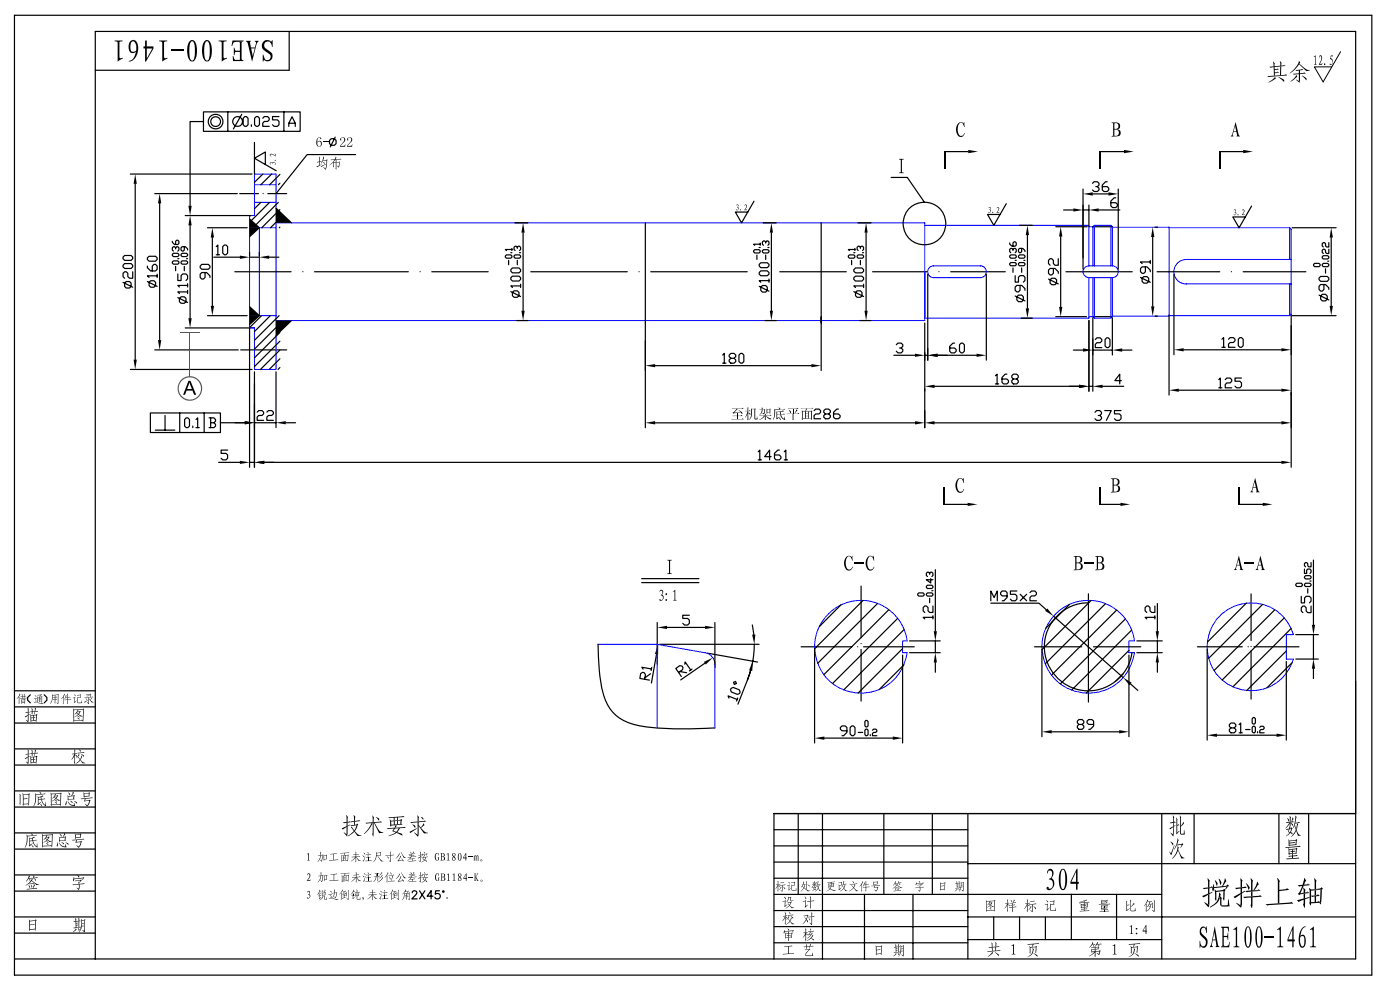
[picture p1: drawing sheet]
<svg xmlns="http://www.w3.org/2000/svg" width="297mm" height="210mm" viewBox="0 0 297 210" stroke-linecap="round" stroke-linejoin="round" font-family="sans-serif">
<!-- layer: 0 -->
<g fill="none" stroke="#000" stroke-width=".25">
<path d="M3.1 3.2h287.9v203.7h-287.9zM61.4 6.7v8.2h-41.2M3.1 146.5h17.1M3.1 150h17.1M3.1 153.4h17.1M3.1 158.9h17.1M3.1 171.2h17.1M3.1 176.7h17.1M3.1 162.3h17.1M3.1 167.8h17.1M164.2 172.6h123.4zM164.2 179.4h41.1"/>
<path d="M164.2 176h41.1M164.2 172.6h123.3M169.3 172.6v17.1M174.5 172.6v30.8M187.5 172.6v17.1M197.8 172.6v17.1M205.3 172.6v30.8M246.5 172.6v30.8M253.3 172.6v10.6M271.3 172.6v10.6M277.6 172.6v10.6M3.1 180.1h17.1"/>
<path d="M3.1 185.6h17.1M3.1 189h17.1M3.1 194.5h17.1M3.1 197.9h17.1M164.2 186.3h41.1M164.2 182.9h41.1M164.2 193.2h41.1M164.2 196.6h41.1M164.2 189.7h82.3M183.4 189.7v13.7M193.7 189.7v13.7M205.3 194.5h82.3"/>
<path d="M205.3 183.2h82.3M205.3 199.3h41.2M210.8 194.5v4.8M216.3 194.5v4.8M221.8 194.5v4.8M227.3 189.7v9.6M236.9 189.7v9.6M3.1 203.4h284.5v-196.7h-267.4v196.7M164.2 200h41.1"/>
</g>
<g fill="#000">
<path d="M3.9 147.8l.1 .1-.4 .4z" fill-rule="evenodd"/>
<path d="M4.2 147.1l.1 .2-.3 .5v1.5v-1.4l-.1-.1z" fill-rule="evenodd"/>
<path d="M4.5 148.3l.9 .1-.8 .1v.2h.5l-.5 .1-.1 .3z" fill-rule="evenodd"/>
<path d="M4.7 147.8h.1l-.1 .3z" fill-rule="evenodd"/>
<path d="M4.6 148.7h.5z" fill-rule="evenodd"/>
<path d="M4.7 149h.5z" fill-rule="evenodd"/>
<path d="M4.6 147.2l.2 .1v.4h.3v-.6l.1 .2v.3l.3 .1-.3 .1v.3l-.1-.3h-.7l-.1-.1h.4z" fill-rule="evenodd"/>
<path d="M5.1 149.1h.2v.2z" fill-rule="evenodd"/>
<path d="M4.5 149.1l.7-.1 .1-.5v.6h-.7v.2z" fill-rule="evenodd"/>
<path d="M5.5 152.7l.5 .3v.2z" fill-rule="evenodd"/>
<path d="M4.2 148.2l1.5-.1z" fill-rule="evenodd"/>
<path d="M5.9 150.1l.2 .3v.6l-.2 .1z" fill-rule="evenodd"/>
<path d="M5.9 159l.2 .2v.7h-.2z" fill-rule="evenodd"/>
<path d="M5.9 151.8h.2l-.1 1.2-.1-.1z" fill-rule="evenodd"/>
<path d="M5.9 151.2h.2v.4l.3-.1-1 .7-.2-.2 .7-.3z" fill-rule="evenodd"/>
<path d="M5.4 151.1l.7-.1 .2 .1-.8 .2z" fill-rule="evenodd"/>
<path d="M5.4 160l.7-.2 .2 .2-.8 .1z" fill-rule="evenodd"/>
<path d="M6.5 151.8h.5h-.4v.4h.9l-.3 .1v.5h.4h-.6v-.5h-.4v.6h-.1z" fill-rule="evenodd"/>
<path d="M6.6 150.2l.3 .2v.5l1-.1 .2 .2-1.6 .1-.1-.2h.4z" fill-rule="evenodd"/>
<path d="M6.6 159.1l.3 .2v.5l1-.1 .2 .1-1.6 .1-.1-.1h.4z" fill-rule="evenodd"/>
<path d="M6.8 151.1l.1-.1v.5l-.2-.2z" fill-rule="evenodd"/>
<path d="M6.8 159.9h.1v.5l-.2-.2z" fill-rule="evenodd"/>
<path d="M7.2 148.9h.3z" fill-rule="evenodd"/>
<path d="M7.4 147.5l.3 .2v.1z" fill-rule="evenodd"/>
<path d="M7.3 151h.1l-.1 .5z" fill-rule="evenodd"/>
<path d="M7.4 150.1l.2 .3-.1 .5h-.2z" fill-rule="evenodd"/>
<path d="M7.3 159.9h.1l-.1 .5z" fill-rule="evenodd"/>
<path d="M7.4 159l.2 .2-.1 .5h-.2z" fill-rule="evenodd"/>
<path d="M7.2 152.8h.4z" fill-rule="evenodd"/>
<path d="M7.2 148.2l.5-.2 .1 .1z" fill-rule="evenodd"/>
<path d="M7.6 148.2h.1l-.1 .7 .3 .1h-.7l.4-.2z" fill-rule="evenodd"/>
<path d="M7.6 152.9h.1v.3z" fill-rule="evenodd"/>
<path d="M6.4 151.5l.2 .2 1-.1 .2-.1 .2 .1-.2 .2-.1 1.1-1.1 .1v.2l-.1-.3 1.1-.1 .1-1h-.5v.4h-.2v-.4h-.5z" fill-rule="evenodd"/>
<path d="M7.5 149l1.6 .2z" fill-rule="evenodd"/>
<path d="M8.2 147.6l.3 .1v.1z" fill-rule="evenodd"/>
<path d="M8.4 148.5v.5z" fill-rule="evenodd"/>
<path d="M8.1 148.5h.3l.1-.3v.3h.3z" fill-rule="evenodd"/>
<path d="M8.6 148.8l.3 .1v.1z" fill-rule="evenodd"/>
<path d="M8.1 148.2h.6z" fill-rule="evenodd"/>
<path d="M7.9 147.4l.9-.2 .1 .2-.4 .3 .1-.2z" fill-rule="evenodd"/>
<path d="M7.9 147.8l.1 .1 .9-.2v1.2l-.1-1h-.3l-.1 .3v-.3h-.4v1.1z" fill-rule="evenodd"/>
<path d="M8.5 149.2l.7 .1-.4 .1z" fill-rule="evenodd"/>
<path d="M11 147.2l.2 .3 1.3-.2-1.3 .2-.1 1.1-.5 .7 .4-.8z" fill-rule="evenodd"/>
<path d="M11.6 148.4h.1v.9l-.1-.3z" fill-rule="evenodd"/>
<path d="M11.2 148.4l.4-.1v-.3h.1v.3h.4l-.8 .2z" fill-rule="evenodd"/>
<path d="M11.6 147.5h.1v.4l.3-.1 .1 .1-.8 .1-.1-.1h.4z" fill-rule="evenodd"/>
<path d="M12 149l.4 .2-.1 .1z" fill-rule="evenodd"/>
<path d="M12.3 147.4h.1v1.8z" fill-rule="evenodd"/>
<path d="M13.3 147.9h.1l-.4 .4z" fill-rule="evenodd"/>
<path d="M13.6 147.2l.2 .2-.4 .5v1.5v-1.4l-.1-.1z" fill-rule="evenodd"/>
<path d="M14 147.4l.1 .2-.4 .7z" fill-rule="evenodd"/>
<path d="M14.2 147.1l.2 .2v.6h.6l-1.1 .1 .4-.1z" fill-rule="evenodd"/>
<path d="M13.6 148.5l.7-.1v-.4l.1 .4h.7l-.7 .1v.9l-.1-.9z" fill-rule="evenodd"/>
<path d="M14.4 147.9h.6z" fill-rule="evenodd"/>
<path d="M15.5 152.9h2h-1.8v.3z" fill-rule="evenodd"/>
<path d="M15.6 147.3l.4 .2v.2z" fill-rule="evenodd"/>
<path d="M15.7 158.9l.3 .4-.1 .5h-.1z" fill-rule="evenodd"/>
<path d="M15.4 148l.5-.1 .1 .1-.1 .9h.1l-.2 .2-.1-.1 .1-.9z" fill-rule="evenodd"/>
<path d="M15.2 159.9l1-.1 .2 .1-1 .2z" fill-rule="evenodd"/>
<path d="M15.9 148.9l.4-.3z" fill-rule="evenodd"/>
<path d="M16.4 152.2l.4 .2v.3z" fill-rule="evenodd"/>
<path d="M16.4 151.9l.4 .1v.2z" fill-rule="evenodd"/>
<path d="M16.7 159.9l.2 .3-.3 .3 .6 .6v.2l-1.1 .7 .8-.8-.5-.6z" fill-rule="evenodd"/>
<path d="M16.7 159h.1a.34 .34 0 0 1 .3 .5z" fill-rule="evenodd"/>
<path d="M16.3 151l-.4 .5 .3-.2 .4 .2-.8 .6 .8-.5 .5 .4h.5l-.5-.2a.29 .29 0 0 1-.3-.2 .29 .29 0 0 1 .1-.4l.2-.2-.1-.2zM16.4 151.1l.5-.1-.3 .5-.3-.3z" fill-rule="evenodd"/>
<path d="M16.3 147.5l.8-.2 .1 .1-.1 .5 .1 .1-.7 .1v.9l.1 .1-.2-.1-.1-1.1 .2 .1h.5v-.5z" fill-rule="evenodd"/>
<path d="M17.2 159.9l.6 .4v.2z" fill-rule="evenodd"/>
<path d="M16.4 149.1l.9-.1 .1-.4v.5z" fill-rule="evenodd"/>
<path d="M15.7 152.8h1.8z" fill-rule="evenodd"/>
<path d="M15.5 150.3v2.6h2l.2 .2 .1-2.6h-2.1zM15.7 150.7l.8-.1-.2 .4 .4-.3-.1-.1 1-.1-.1 2.3h-1.8z" fill-rule="evenodd"/>
<path d="M15.7 150.5l1.8-.1 .2-.1 .2 .1-.1 .1z" fill-rule="evenodd"/>
<path d="M16.4 159.7l1.3-.2 .2 .2-1.3 .2z" fill-rule="evenodd"/>
<path d="M18.1 148.2l.4 .1v.2z" fill-rule="evenodd"/>
<path d="M18.4 149l.5 .1-.1 .3z" fill-rule="evenodd"/>
<path d="M17.8 148.9l.9-.4-.7 .6z" fill-rule="evenodd"/>
<path d="M17.9 148l1.9-.1-1 .1 .2 .3-.1 .8h-.1v-1.1z" fill-rule="evenodd"/>
<path d="M18.3 147.6h.7z" fill-rule="evenodd"/>
<path d="M18.9 148.3l1 .7h-.4z" fill-rule="evenodd"/>
<path d="M18.2 147.3l1-.2 .1 .1-.2 .7 .1-.6z" fill-rule="evenodd"/>
<path d="M19.4 148l.1 .3-.4 .1z" fill-rule="evenodd"/>
<path d="M4.1 168.4l.3 .3-.1 2.1-.2-.4z" fill-rule="evenodd"/>
<path d="M4.8 170.6h1.2l-1 .1-.1 .2z" fill-rule="evenodd"/>
<path d="M4.8 168.3l.2 .2 1-.1 .2-.1 .1 .1-.1 .2-.1 2-1.1-.1h1l.1-1.9h-1.3z" fill-rule="evenodd"/>
<path d="M4.8 168.6h1.3h-1.1v.8h.9l-.9 .2v.9l1.1 .1v.3l-.1-.3h-1.2z" fill-rule="evenodd"/>
<path d="M5.5 161.5l.5 .3v.3z" fill-rule="evenodd"/>
<path d="M5.1 170.5h.9z" fill-rule="evenodd"/>
<path d="M5.6 177.1l.2 .2 1.9-.2 .1 .1-2 .2v1.4l-.5 1 .4-1.2z" fill-rule="evenodd"/>
<path d="M5.9 160.7l.2-.1-.1 1.2h-.1z" fill-rule="evenodd"/>
<path d="M5.9 160h.2v.5l.3-.1-1 .6-.2-.1 .7-.4z" fill-rule="evenodd"/>
<path d="M6.5 176.7a.31 .31 0 0 1 .3 .2 .31 .31 0 0 1 0 .3z" fill-rule="evenodd"/>
<path d="M6.5 160.6h.5l-.4 .1v.4h.9l-.3 .1v.5h.4h-.6v-.5h-.4v.5h-.1z" fill-rule="evenodd"/>
<path d="M6.7 179.3l.4 .3-.1 .2z" fill-rule="evenodd"/>
<path d="M6.2 179.3l.7-.4-.6 .7-.2-.2z" fill-rule="evenodd"/>
<path d="M6.2 177.6v1.7l.1-.1v-.7l1.5-.2h-.8v-.2a.28 .28 0 0 1 0-.3 .28 .28 0 0 1 .4-.1l-.1-.2-.9 .4zM6.3 178l.1-.1a.28 .28 0 0 1 .4 0 .28 .28 0 0 1 .1 .4l-.6 .1z" fill-rule="evenodd"/>
<path d="M7.2 161.7h.4z" fill-rule="evenodd"/>
<path d="M7 178.3l.6-.2 .2 .2z" fill-rule="evenodd"/>
<path d="M7.4 168.3l.3 .2 1.8-.2 .2 .2-2 .2-.1 1.3-.5 1.1 .4-1.2z" fill-rule="evenodd"/>
<path d="M7.6 161.8l.1-.1v.3z" fill-rule="evenodd"/>
<path d="M6.9 178.4h.1l.4 .8 .4 .4 .1-.7 .1 .9-.7-.5z" fill-rule="evenodd"/>
<path d="M6.4 160.3l.2 .3 1-.1 .2-.2 .2 .2-.2 .2-.1 1-1.1 .1v.2l-.1-.3h1.1l.1-1.1h-.5v.4h-.2v-.4h-.5z" fill-rule="evenodd"/>
<path d="M8.4 167.9l.4 .3-.1 .3z" fill-rule="evenodd"/>
<path d="M8.5 170.5l.4 .3v.2z" fill-rule="evenodd"/>
<path d="M8 170.5l.7-.4-.6 .7-.2-.2z" fill-rule="evenodd"/>
<path d="M8 168.9v1.6h.2v-.8l1.4-.2h-.8v-.1a.28 .28 0 0 1 0-.4 .28 .28 0 0 1 .4 0l-.1-.3-.8 .4zM8.2 169.2h.1a.28 .28 0 0 1 .3-.1 .28 .28 0 0 1 .1 .4l-.5 .1z" fill-rule="evenodd"/>
<path d="M8.9 179.5h2l-1.8 .1v.2z" fill-rule="evenodd"/>
<path d="M8.8 169.5l.6-.1 .2 .1z" fill-rule="evenodd"/>
<path d="M8.7 169.6h.2l.2 .6 .5 .6 .1-.7 .1 .9-.7-.5z" fill-rule="evenodd"/>
<path d="M9.8 178.9l.4 .1v.3z" fill-rule="evenodd"/>
<path d="M9.8 178.5l.4 .1v.3z" fill-rule="evenodd"/>
<path d="M9.7 177.6l-.5 .6 .4-.3 .3 .3-.7 .5 .8-.5 .5 .4h.5l-.5-.2a.34 .34 0 0 1-.3-.3 .34 .34 0 0 1 .2-.4l.1-.1-.1-.2zM9.8 177.7l.5-.1-.3 .5-.3-.3z" fill-rule="evenodd"/>
<path d="M10.8 170.7h1.9l-1.8 .1v.2z" fill-rule="evenodd"/>
<path d="M9.1 179.4h1.8z" fill-rule="evenodd"/>
<path d="M8.9 176.9v2.6h2l.1 .2 .2-2.5-2.1-.1zM9.1 177.3l.8-.1-.2 .4 .4-.3-.2-.1h1.1l-.1 2.2h-1.8z" fill-rule="evenodd"/>
<path d="M9.1 177.1l1.8-.1 .2-.1 .2 .1-.1 .2z" fill-rule="evenodd"/>
<path d="M11.6 170.1l.4 .2 .1 .2z" fill-rule="evenodd"/>
<path d="M11.6 169.7l.4 .2 .1 .2z" fill-rule="evenodd"/>
<path d="M11.5 168.9l-.4 .5 .4-.3 .3 .3-.8 .6 .9-.5 .4 .4 .5-.1-.5-.2a.29 .29 0 0 1-.3-.2 .29 .29 0 0 1 .1-.3l.2-.3-.1-.2zM11.6 168.9h.5l-.3 .4-.3-.2z" fill-rule="evenodd"/>
<path d="M12.2 178.7l.1 .5-.2 .4-.1-.3z" fill-rule="evenodd"/>
<path d="M12.5 177.5l.2 .2z" fill-rule="evenodd"/>
<path d="M10.9 170.7l1.8-.1z" fill-rule="evenodd"/>
<path d="M12.6 176.9l.4 .2v.4z" fill-rule="evenodd"/>
<path d="M10.7 168.2l.1 2.5h1.9l.2 .3 .1-2.6h-2.1zM10.9 168.5h.8l-.2 .4 .4-.3-.1-.1 1-.1-.1 2.2-1.8 .1z" fill-rule="evenodd"/>
<path d="M10.9 168.4l1.9-.1 .1-.2 .2 .2-.1 .1z" fill-rule="evenodd"/>
<path d="M13.1 178.6l.4 .2v.3z" fill-rule="evenodd"/>
<path d="M12.5 177.7l.8-.1 .4-.9 .2 .3-.5 .6h.7l-1.4 .2v.5h1.3l-1.3 .1-.1 .2z" fill-rule="evenodd"/>
<path d="M12.5 178.8h.1a1.32 1.32 0 0 0 1.3 .8v-.5l.2 .6h-.6l-.5-.2z" fill-rule="evenodd"/>
<path d="M13.4 177.6l.5-.2 .2 .2z" fill-rule="evenodd"/>
<path d="M13.9 178.7l.6 .3v.2z" fill-rule="evenodd"/>
<path d="M12.7 178.3l1-.1 .1-.6h.2l-.1 .6 .1 .1z" fill-rule="evenodd"/>
<path d="M14.1 169.9v.6l-.2 .3-.1-.3z" fill-rule="evenodd"/>
<path d="M14.3 168.7l.2 .2z" fill-rule="evenodd"/>
<path d="M14.4 168.1l.4 .3v.3z" fill-rule="evenodd"/>
<path d="M14.9 169.9l.2 .1a.24 .24 0 0 1 .2 .1 .24 .24 0 0 1 0 .3z" fill-rule="evenodd"/>
<path d="M14.4 168.9l.7-.1 .5-.9 .1 .4-.5 .5h.7l-1.4 .2v.6h1.3l-1.3 .1-.1 .2z" fill-rule="evenodd"/>
<path d="M15.6 160.3h.2l-.6 .9z" fill-rule="evenodd"/>
<path d="M14.4 170l.9 .8h.4v-.5l.2 .7-.9-.2z" fill-rule="evenodd"/>
<path d="M15.2 168.8l.5-.2 .2 .2z" fill-rule="evenodd"/>
<path d="M15.7 169.9l.6 .3v.3z" fill-rule="evenodd"/>
<path d="M14.5 169.6l1-.1 .1-.6h.2l-.1 .5 .1 .2z" fill-rule="evenodd"/>
<path d="M15.9 177.1h1.1l-.9 .1v.5h-.2z" fill-rule="evenodd"/>
<path d="M15.8 176.9l.3 .2 1-.3 .2 .2-.1 .7-1.1 .1-.1 .2-.1-.3 1.1-.1v-.5h-1.1z" fill-rule="evenodd"/>
<path d="M15.7 160l.6 .3v.3l-.4-.5v1.9l-.2-.3 .1-1.4h-.2z" fill-rule="evenodd"/>
<path d="M16 178.6h1.1l-1 .2z" fill-rule="evenodd"/>
<path d="M16.2 179.3l.7 .3-.2 .2z" fill-rule="evenodd"/>
<path d="M15.3 178.2l2.4-.3 .2 .1-1.6 .2-.1 .4 1.1-.2 .1 .2-.5 1h-.2l.4-1h-1.1l.2-.4-.8 .1z" fill-rule="evenodd"/>
<path d="M16.4 160.6h.1l-.3 .2z" fill-rule="evenodd"/>
<path d="M17 161.3l1.1 .6h-.6z" fill-rule="evenodd"/>
<path d="M17.3 160.3l.1 .3-.2 .5h-.2z" fill-rule="evenodd"/>
<path d="M17.7 168.3h1.1l-.9 .1v.5h-.2z" fill-rule="evenodd"/>
<path d="M17.7 168.1l.2 .2 1-.2 .2 .1-.1 .7-1.1 .1-.1 .2-.1-.3 1.1-.1v-.5h-1.1z" fill-rule="evenodd"/>
<path d="M17.8 169.9h1.1l-1 .1z" fill-rule="evenodd"/>
<path d="M18.1 170.5l.6 .3-.2 .3z" fill-rule="evenodd"/>
<path d="M17.1 169.4l2.4-.3 .2 .2-1.5 .2-.2 .4 1.1-.3 .1 .2-.5 1h-.2l.4-.9h-1.1l.2-.4-.7 .1z" fill-rule="evenodd"/>
<path d="M5.9 186.4h.3l-.6 .6z" fill-rule="evenodd"/>
<path d="M6 187.7l.4 .4-.1 .3z" fill-rule="evenodd"/>
<path d="M6.1 195.1l.2 .2 1.1-.1 .2-.2 .2 .2-1.5 .3v.6h1l-1 .2 .1 .8h-.2z" fill-rule="evenodd"/>
<path d="M6.1 185.7l.2 .3-.2 .3 .8 .1h-.6l.1 .2-.1 .3-.1-.5h-.3z" fill-rule="evenodd"/>
<path d="M5.4 187.8l1.1-.9h.2l-.6 .6z" fill-rule="evenodd"/>
<path d="M6.6 187.7l.2 .4-.1 .2z" fill-rule="evenodd"/>
<path d="M6.6 186.5l.2 .1h-.2z" fill-rule="evenodd"/>
<path d="M6.1 186.3l.6-.1 .2 .2z" fill-rule="evenodd"/>
<path d="M6.1 187.5l1-.2 .2 .2-1 .1z" fill-rule="evenodd"/>
<path d="M7.1 185.6l.2 .4-.3 .2z" fill-rule="evenodd"/>
<path d="M7.2 187.6l.2 .2-.5 .7z" fill-rule="evenodd"/>
<path d="M6.3 196.1h1z" fill-rule="evenodd"/>
<path d="M7.2 186.3l.2 .1a.27 .27 0 0 1 .2 .2 .27 .27 0 0 1-.1 .3z" fill-rule="evenodd"/>
<path d="M7.1 197.1h.3z" fill-rule="evenodd"/>
<path d="M7.4 197.2h.2l-.1 .2z" fill-rule="evenodd"/>
<path d="M5.6 188.6l2.1-.3 .2 .1-2.1 .3z" fill-rule="evenodd"/>
<path d="M7.5 195.3h.2l-.1 1.9h-1.2l-.1 .3-.1-.4h1.2z" fill-rule="evenodd"/>
<path d="M7 186.2l.8-.1 .2 .1-.7 .1a.44 .44 0 0 0-.5 .4 .44 .44 0 0 0 .5 .5l1 .5-.5 .1-1.1-.9h-.2z" fill-rule="evenodd"/>
<path d="M15.6 186.1l.1 .3 1.9-.2 .1-.1 .2 .1-2.2 .3-.1 .4-.1-.2z" fill-rule="evenodd"/>
<path d="M16 194.8l.2 .2v.4h.9l-1.4 .2-.1-.1 .4-.1z" fill-rule="evenodd"/>
<path d="M16.1 197l.2 .2-.8 .5z" fill-rule="evenodd"/>
<path d="M16 195.5h.2v.3l.2-.1 .2 .2h-.4v.3l.4 .1h-.4v.4h1l-1.5 .3-.2-.2 .6-.1z" fill-rule="evenodd"/>
<path d="M16.4 185.6l.4 .3v.3z" fill-rule="evenodd"/>
<path d="M16.2 196.2l.2-.1 .2 .2z" fill-rule="evenodd"/>
<path d="M16.6 196.9l.3 .3-.1 .2z" fill-rule="evenodd"/>
<path d="M16.6 194.6l.3 .3-.1 .4h-.1z" fill-rule="evenodd"/>
<path d="M16.7 195.5h.1v1.2h-.1z" fill-rule="evenodd"/>
<path d="M15.4 187.6l2.4-.2 .2 .1-1.1 .1v.7l-.2 .5-.5-.5 .5 .2v-.9l-1.2 .2z" fill-rule="evenodd"/>
<path d="M16.2 195.4l.7-.1 .2 .1z" fill-rule="evenodd"/>
<path d="M15.9 186.8l1.1-.1 .2-.1 .2 .2-.6 .5v.2h-.1l-.2-.5 .2 .3 .4-.5-1 .2z" fill-rule="evenodd"/>
<path d="M16.2 196.7l.8-.1 .2 .1v-.3l.5-.1 .1 .2h-.5l-.5 1.3 .4-1.1z" fill-rule="evenodd"/>
<path d="M17.2 194.9l.2 .3h.4l.2-.2 .1 .1-.7 .2v.6h-.1z" fill-rule="evenodd"/>
<path d="M17.5 197.3l.5 .2v.3z" fill-rule="evenodd"/>
<path d="M17.3 195.9l.4-.1 .2 .1-.5 .1v.4h-.2z" fill-rule="evenodd"/>
<path d="M17.6 186.3h.2l-.3 .4z" fill-rule="evenodd"/>
<path d="M17.9 195.3h.2l-.1 2.2h-.1z" fill-rule="evenodd"/>
<path d="M164.9 187.9l.1 .1-.5 .6z" fill-rule="evenodd"/>
<path d="M165 186.9l.2 .1-.2 .6z" fill-rule="evenodd"/>
<path d="M165 187.7l.2 .1-.1 1.4-.2-.3 .1-.9-.1-.1z" fill-rule="evenodd"/>
<path d="M165.1 187.8l.3 .2v.1z" fill-rule="evenodd"/>
<path d="M164.6 187.6h.9l-.8 .1z" fill-rule="evenodd"/>
<path d="M165.6 188.8l.4 .2v.1z" fill-rule="evenodd"/>
<path d="M165.7 188.1l.1 .2-.5 .5z" fill-rule="evenodd"/>
<path d="M166 191.2h.5l-.4 .1z" fill-rule="evenodd"/>
<path d="M165.9 187.8l.2 .1-.1 1.1z" fill-rule="evenodd"/>
<path d="M166.1 188.1l.5 .4-.1 .2z" fill-rule="evenodd"/>
<path d="M165.5 187.3l.9-.1z" fill-rule="evenodd"/>
<path d="M166.4 197.3l.1 .2 1.8-.2 .1 .2-1.9 .2-.2 .3-.1-.2z" fill-rule="evenodd"/>
<path d="M166.4 190.3l.3 .2v.3z" fill-rule="evenodd"/>
<path d="M166.4 194.7h.1l-.1 .2-.4 .5z" fill-rule="evenodd"/>
<path d="M165.3 187.8l1.4-.1-1.2 .2z" fill-rule="evenodd"/>
<path d="M166.5 193.5l.2 .3-.2 .5z" fill-rule="evenodd"/>
<path d="M166 191.2l.6-.2 .1 .1-.1 1 .1 .1-.2 .2-.1-.1 .1-1.1z" fill-rule="evenodd"/>
<path d="M166.5 194.4h.2a.29 .29 0 0 1 .2 .2 .29 .29 0 0 1 .1 .3l-.3-.4-.1 1.6-.1-1.4h-.1z" fill-rule="evenodd"/>
<path d="M166 194.3l.9-.1 .1 .1-.8 .1z" fill-rule="evenodd"/>
<path d="M166.6 192.1l.5-.2-.4 .3z" fill-rule="evenodd"/>
<path d="M166.9 195l.2-.1z" fill-rule="evenodd"/>
<path d="M167.1 196.9l.3 .2v.3z" fill-rule="evenodd"/>
<path d="M166.6 198.8h1.2l-.4 .1-.1 .8-.1-.8h-.5v.2z" fill-rule="evenodd"/>
<path d="M166.8 198.4h.4v-.3h.2v.3h.4l-.4 .1v.3h.4l.1-.7 .2-.1-.2 1-.1-.2h-1.2h.6v-.3z" fill-rule="evenodd"/>
<path d="M167.2 187.1l.3 .2v.1z" fill-rule="evenodd"/>
<path d="M167.1 190.2l.2 .2 .5-.2 .1 .1-.6 .2-.1 .5-.4 .4 .4-.7z" fill-rule="evenodd"/>
<path d="M167.3 194.3l.2 .3h-.2a.35 .35 0 0 0-.1 .4 .35 .35 0 0 0 .3 .2l.2 .3-.9 .6 .7-.7-.5-.5z" fill-rule="evenodd"/>
<path d="M166.5 197.9l.2 .2 .5-.1v-.4l.2 .4 .6-.2 .1 .2-1.4 .2v.6h-.1z" fill-rule="evenodd"/>
<path d="M166.7 192.7l.8-.6z" fill-rule="evenodd"/>
<path d="M167.4 193.5l.3 .2-.1 .2z" fill-rule="evenodd"/>
<path d="M167 187.8l.4-.1 .1 .1-.1 .9h.2l-.2 .2-.2-.1 .2-1z" fill-rule="evenodd"/>
<path d="M167.4 198.8h.4z" fill-rule="evenodd"/>
<path d="M167.6 195.5l.9 .5-.5 .1z" fill-rule="evenodd"/>
<path d="M167.7 194.3l.5 .3 .1 .3z" fill-rule="evenodd"/>
<path d="M167.7 190.5h.1v.5l.5 .1h-.6z" fill-rule="evenodd"/>
<path d="M167.4 188.7l.4-.3z" fill-rule="evenodd"/>
<path d="M167.8 194.6l.2 .3-.3 .4h-.1z" fill-rule="evenodd"/>
<path d="M167 191.4l.9-.2 .1 .1-.4 .7 .9 .6-.5 .1-.9-1h.1l.3 .3 .3-.6z" fill-rule="evenodd"/>
<path d="M167.1 194.1l1.1-.1 .1 .1-1.1 .2z" fill-rule="evenodd"/>
<path d="M167.9 191.1h.4z" fill-rule="evenodd"/>
<path d="M168.2 197.5h.1l-.3 .3z" fill-rule="evenodd"/>
<path d="M167.8 187.2l.8-.1 .1 .1-.1 .5 .1 .1-.7 .1v.9h.2h-.3v-1.2l.1 .2 .5-.1v-.4z" fill-rule="evenodd"/>
<path d="M167.9 188.9l.9-.1 .1-.4 .1 .5z" fill-rule="evenodd"/>
<path d="M170.4 187l.2 .2-.2 .5 .4-.2 .1 .1-.6 .2-.2 .2z" fill-rule="evenodd"/>
<path d="M170.1 188h.2l.2 .2 .2-.5h.1l-.1 .7-.8 .8 .3-.5a.35 .35 0 0 0 .3-.3 .35 .35 0 0 0-.4-.4l-.2 .3z" fill-rule="evenodd"/>
<path d="M170.7 194.6l.5 .5-.9 .9 .3-.3a.66 .66 0 0 0 .1-1.1z" fill-rule="evenodd"/>
<path d="M170.6 188.4l1.3 .6-.5 .1z" fill-rule="evenodd"/>
<path d="M170.7 190.2l.3 .3v.3z" fill-rule="evenodd"/>
<path d="M170.8 196.9l.3 .3-.1 .6h-.1z" fill-rule="evenodd"/>
<path d="M170.3 191.2l.6-.2 .1 .1-.6 .2z" fill-rule="evenodd"/>
<path d="M170.8 191.2h.2l-.1 1.1h.2l-.3 .2-.1-.1z" fill-rule="evenodd"/>
<path d="M170.8 197.9l.5 .3v.2l-.3-.3v1.6l-.2-.4 .1-1.1-.6 .7z" fill-rule="evenodd"/>
<path d="M171 186.9l.2 .2v1.6l-.2-.3z" fill-rule="evenodd"/>
<path d="M171.1 195.2l.3 .2v.3z" fill-rule="evenodd"/>
<path d="M170.4 197.9l1-.1-.8 .2z" fill-rule="evenodd"/>
<path d="M171.2 187.6l.5 .2v.3z" fill-rule="evenodd"/>
<path d="M170.9 192.3l.5-.4-.3 .4z" fill-rule="evenodd"/>
<path d="M170.4 194.3l1-.2 .1 .1-.3 .7h-.2l.3-.6-.7 .1z" fill-rule="evenodd"/>
<path d="M171.5 194.8l.4 .3-.1 .1z" fill-rule="evenodd"/>
<path d="M171.7 195.8l.6 .2-.1 .2z" fill-rule="evenodd"/>
<path d="M171.8 190.1l.3 .3-.1 .7h-.1z" fill-rule="evenodd"/>
<path d="M171.8 197l.3 .3-.1 .1z" fill-rule="evenodd"/>
<path d="M171.4 197.6l1.2-.2 .1 .2-.8 .1 .1 .1-.4 .5h.4l-.5 .1-.1-.1 .5-.6z" fill-rule="evenodd"/>
<path d="M171.9 191.2h.1v1.6l-.2-.3z" fill-rule="evenodd"/>
<path d="M172.4 198.3l.1 .2a.38 .38 0 0 0-.3 .5 .38 .38 0 0 0 .4 .3v.2l-.5-.5-1 .6 1-.8z" fill-rule="evenodd"/>
<path d="M172.1 193.5l.2 .3v.6h-.1z" fill-rule="evenodd"/>
<path d="M171.2 199l1-.8-.4 .6z" fill-rule="evenodd"/>
<path d="M171.6 198.3l.5-.2 .2-.3 .1 .2-.2 .2z" fill-rule="evenodd"/>
<path d="M171.4 194.5l1.2-.2 .2 .1-.5 .1v1.5h-.2l.1-1.5z" fill-rule="evenodd"/>
<path d="M172.4 187.2l.3 .1-.1 .2z" fill-rule="evenodd"/>
<path d="M171.2 191.2l1.4-.2 .2 .1-1.4 .2z" fill-rule="evenodd"/>
<path d="M172.6 188.3v.3l.5 .1h-.3l-.5 .4 .4-.4-.2-.1z" fill-rule="evenodd"/>
<path d="M172.7 188l.1 .2h-.2z" fill-rule="evenodd"/>
<path d="M172.7 186.9l.2 .2-.1 .4z" fill-rule="evenodd"/>
<path d="M172.8 187.7v.3z" fill-rule="evenodd"/>
<path d="M172.7 187.6l.3 .1 .2 .2-.4-.2-.6 .5z" fill-rule="evenodd"/>
<path d="M172.8 188.7h.3v.1z" fill-rule="evenodd"/>
<path d="M172.2 188.3l.8-.1v-.1l.1 .2-.2 .3v-.3z" fill-rule="evenodd"/>
<path d="M173.1 187l.1 .2-.3 .3z" fill-rule="evenodd"/>
<path d="M172.2 187.6l1.1-.1z" fill-rule="evenodd"/>
<path d="M173.3 187.9h.2l.2 .4a.64 .64 0 0 0 .5 .7h-.3l-.5-1.1-.2 .2z" fill-rule="evenodd"/>
<path d="M173.5 188.4v.3l-.5 .4z" fill-rule="evenodd"/>
<path d="M173.5 186.9l.2 .1-.3 .6z" fill-rule="evenodd"/>
<path d="M173.7 187.7l.2 .1-.3 .5z" fill-rule="evenodd"/>
<path d="M173.4 187.6h.7l-.6 .1-.2 .2z" fill-rule="evenodd"/>
<path d="M175.6 188.3h.2a.22 .22 0 0 0 .3 .2 .22 .22 0 0 0 .1-.3h.1a.25 .25 0 0 0-.1 .3 .25 .25 0 0 0 .3 .2l.9 .3h-.5l-.8-.4-.8 .5 .7-.6z" fill-rule="evenodd"/>
<path d="M176.3 187.8l.1 .2-.2 .1z" fill-rule="evenodd"/>
<path d="M175.9 187.8l.4-.1v-.2l.1 .2h.3z" fill-rule="evenodd"/>
<path d="M175.5 187.2l1.5-.2 .2 .1-.8 .1v.2l.5-.1v.2l-1 .1v.5h1.1l-1.1 .1v.1l-.2-.9 .2 .1 .4-.1v-.2z" fill-rule="evenodd"/>
<path d="M175.9 188.1l.8-.1 .1-.5h.1l.1 .6z" fill-rule="evenodd"/>
<path d="M177.9 187.7l.2 .1z" fill-rule="evenodd"/>
<path d="M178.1 188.6l.4-.2z" fill-rule="evenodd"/>
<path d="M177.9 187.3l.7-.2 .1 .1-.1 .6-.5 .1v.7l.1 .1-.2 .2-.1-.1v-1l.5-.1 .1-.4z" fill-rule="evenodd"/>
<path d="M178.7 187.9h.1l.2 .4-.3-.3-.2 .2z" fill-rule="evenodd"/>
<path d="M178.9 186.9l.2 .1-.2 .6h.7l-.7 .1-.2 .2z" fill-rule="evenodd"/>
<path d="M179 188.5l.8 .5h-.4z" fill-rule="evenodd"/>
<path d="M179.2 187.6l.2 .2-.3 .6-.9 .7 .8-.7z" fill-rule="evenodd"/>
<path d="M178.9 187.6l.6-.2 .1 .2z" fill-rule="evenodd"/>
<path d="M180.8 186.9l.4 .3-.1 .1z" fill-rule="evenodd"/>
<path d="M180.1 189.1l1-.7z" fill-rule="evenodd"/>
<path d="M180.2 187.6l1.6-.2 .1 .1-.6 .1 .2 .2-.3 .5 .4 .5 .5 .2-.5 .1-1-1.3h.1l.4 .4 .2-.6z" fill-rule="evenodd"/>
<path d="M182.6 187.7h.1l-.4 .4z" fill-rule="evenodd"/>
<path d="M183 186.9l.1 .3-.3 .4v1.5v-1.4h-.2z" fill-rule="evenodd"/>
<path d="M183.4 187.2l.1 .2-.4 .7z" fill-rule="evenodd"/>
<path d="M183.6 186.9l.2 .2v.6h.5h-1h.4z" fill-rule="evenodd"/>
<path d="M183 188.2h.7v-.5l.1 .4h.7l-.7 .1-.1 1v-.9z" fill-rule="evenodd"/>
<path d="M183.8 187.7h.5z" fill-rule="evenodd"/>
<path d="M185.3 187.1h.8l-.7 .1v.4z" fill-rule="evenodd"/>
<path d="M185.2 187l.2 .1 .8-.1v.6h-.8v.2l-.1-.2 .7-.1 .1-.4h-.8z" fill-rule="evenodd"/>
<path d="M185.3 188.3h.9l-.8 .1z" fill-rule="evenodd"/>
<path d="M185.5 188.7l.5 .3-.2 .1z" fill-rule="evenodd"/>
<path d="M184.8 187.9l1.9-.1-1.1 .2-.1 .2 .8-.1 .1 .1-.4 .8-.1-.1 .3-.6h-.9l.2-.3z" fill-rule="evenodd"/>
<path d="M189.7 187.4h.2l-.4 .5z" fill-rule="evenodd"/>
<path d="M189.8 188.4l.2 .2v.2z" fill-rule="evenodd"/>
<path d="M189.9 186.9l.2 .2-.2 .3h.5h-.4l.1 .4-.2-.4h-.2z" fill-rule="evenodd"/>
<path d="M189.4 188.4l.9-.6z" fill-rule="evenodd"/>
<path d="M190.2 188.4l.2 .2-.1 .2z" fill-rule="evenodd"/>
<path d="M190.3 187.5l.1 .1z" fill-rule="evenodd"/>
<path d="M189.9 187.4h.5z" fill-rule="evenodd"/>
<path d="M189.9 188.2h.8z" fill-rule="evenodd"/>
<path d="M190.6 186.9l.1 .2-.2 .2z" fill-rule="evenodd"/>
<path d="M190.7 188.3l.1 .2-.3 .4z" fill-rule="evenodd"/>
<path d="M190.7 187.4l.3 .2-.1 .2z" fill-rule="evenodd"/>
<path d="M189.5 189l1.6-.1-1.5 .2z" fill-rule="evenodd"/>
<path d="M190.5 187.3h.8l-.7 .1a.41 .41 0 0 0-.1 .5 .41 .41 0 0 0 .4 .2l.6 .3h-.4l-.9-.6z" fill-rule="evenodd"/>
<path d="M194.4 187.2v.2l1.4-.2 .2 .1-1.6 .2-.1 .3z" fill-rule="evenodd"/>
<path d="M194.9 186.9l.3 .2v.2z" fill-rule="evenodd"/>
<path d="M194.2 188.3l1.8-.1-.8 .1-.1 .9-.3-.4 .3 .2 .1-.7z" fill-rule="evenodd"/>
<path d="M194.5 187.7l1-.1 .1 .1-.4 .4v.1l-.2-.3 .2 .1 .2-.3z" fill-rule="evenodd"/>
<path d="M195.8 187.4h.1l-.2 .3z" fill-rule="evenodd"/>
<path d="M199.4 187.2l.2 .2 .8-.2 .2 .1-1 .1v.5l.7 .1h-.7v.6h-.1z" fill-rule="evenodd"/>
<path d="M199.6 187.9l.6-.1 .1 .2z" fill-rule="evenodd"/>
<path d="M200.1 188.6h.2z" fill-rule="evenodd"/>
<path d="M200.3 188.7h.2l-.1 .2z" fill-rule="evenodd"/>
<path d="M200.4 187.4l.2-.1-.1 1.4h-.9l-.1 .2v-.3h.8z" fill-rule="evenodd"/>
<path d="M202.9 186.9l.2 .2v.3h.6l-.9 .2-.2-.2h.4z" fill-rule="evenodd"/>
<path d="M203 188.5l.1 .2-.5 .4z" fill-rule="evenodd"/>
<path d="M203 187.5l.1 .2h.2l-.2 .1v.2h.2l-.2 .1v.3h.7h-1.2h.4z" fill-rule="evenodd"/>
<path d="M203.1 188h.2z" fill-rule="evenodd"/>
<path d="M203.3 188.5l.3 .2-.1 .2z" fill-rule="evenodd"/>
<path d="M203.4 186.9l.2 .2-.1 .3z" fill-rule="evenodd"/>
<path d="M203.4 187.4v.9z" fill-rule="evenodd"/>
<path d="M203.1 187.4h.6z" fill-rule="evenodd"/>
<path d="M203.1 188.4l.7-.1v-.2h.3l.2 .1h-.4l-.4 1 .3-.8z" fill-rule="evenodd"/>
<path d="M203.8 187.1l.2 .2 .4-.2 .1 .1-.5 .1-.1 .5z" fill-rule="evenodd"/>
<path d="M204 188.8l.4 .1v.2z" fill-rule="evenodd"/>
<path d="M203.9 187.8h.4h-.3l-.2 .3z" fill-rule="evenodd"/>
<path d="M204.3 187.3h.1v1.6h-.1z" fill-rule="evenodd"/>
<path d="M209.2 193.1l1.7 .1h-1.6v.2z" fill-rule="evenodd"/>
<path d="M209.6 191.8h.2l-.3 .3z" fill-rule="evenodd"/>
<path d="M209.9 192.6l.4 .2v.2z" fill-rule="evenodd"/>
<path d="M209.9 192.3l.3 .1 .1 .2z" fill-rule="evenodd"/>
<path d="M210.1 192.1l.8 .3h-.4z" fill-rule="evenodd"/>
<path d="M209.8 191.6l-.2 .2 .4 .2-.6 .5 .9-.4-.1-.1 .3-.5-.1-.1zM209.9 191.6h.4l-.2 .3-.3-.2z" fill-rule="evenodd"/>
<path d="M209.3 193.1h1.6z" fill-rule="evenodd"/>
<path d="M209.1 191l.1 2.1 1.7 .1 .1 .2 .1-2.2h-1.8zM209.3 191.3l.7-.1-.2 .4 .3-.3v-.1h.9l-.1 1.9h-1.6z" fill-rule="evenodd"/>
<path d="M209.3 191.2l1.6-.1 .1-.2 .2 .1z" fill-rule="evenodd"/>
<path d="M213.7 190.8l.2 .2-.1 .6z" fill-rule="evenodd"/>
<path d="M213.7 192l.1-.1v1.6l-.1-.3z" fill-rule="evenodd"/>
<path d="M213.7 191.7h.1l.2 .2-.3 .1-.6 .7z" fill-rule="evenodd"/>
<path d="M213.8 191.9l.4 .1v.2z" fill-rule="evenodd"/>
<path d="M213.2 191.6l.8-.1 .2 .1z" fill-rule="evenodd"/>
<path d="M214.4 190.9l.3 .3v.2z" fill-rule="evenodd"/>
<path d="M214.7 192.5h.2l-.1 1-.1-.3z" fill-rule="evenodd"/>
<path d="M214 192.5l.7-.1v-.3l.2-.1v.4h.8l-1.5 .2z" fill-rule="evenodd"/>
<path d="M214.3 192h.4v-.4h.2v.4h.5l-.9 .1z" fill-rule="evenodd"/>
<path d="M215.1 190.8l.2 .2-.4 .5z" fill-rule="evenodd"/>
<path d="M214.9 192h.5z" fill-rule="evenodd"/>
<path d="M214.3 191.6l1.2-.1z" fill-rule="evenodd"/>
<path d="M217.8 192l.1 .1-.6 .7z" fill-rule="evenodd"/>
<path d="M217.8 190.8l.3 .2-.1 .6h-.1z" fill-rule="evenodd"/>
<path d="M217.9 191.7l.2 .2-.1 1.6-.2-.3 .1-1.2h-.1z" fill-rule="evenodd"/>
<path d="M218 191.9l.4 .1v.3z" fill-rule="evenodd"/>
<path d="M217.4 191.7l1-.2 .1 .1-.9 .2z" fill-rule="evenodd"/>
<path d="M218.6 193.1l.5 .2-.1 .2z" fill-rule="evenodd"/>
<path d="M218.7 192.2l.1 .2-.6 .7z" fill-rule="evenodd"/>
<path d="M218.9 191.9l.3 .1-.1 1.3h-.1z" fill-rule="evenodd"/>
<path d="M219.2 192.3l.6 .4-.1 .2z" fill-rule="evenodd"/>
<path d="M218.5 191.2h1l-.8 .1z" fill-rule="evenodd"/>
<path d="M218.3 191.9l1.4-.3 .2 .1-1.4 .3z" fill-rule="evenodd"/>
<path d="M221.9 191l.5 .2v.2z" fill-rule="evenodd"/>
<path d="M221.6 191.9l.6-.2 .2 .1-.2 .2v.9h.2l-.3 .3-.1-.1 .1-1.2z" fill-rule="evenodd"/>
<path d="M222.2 192.9l.5-.4-.3 .4z" fill-rule="evenodd"/>
<path d="M222.7 191.2l.9-.2 .2 .1-.2 .6 .1 .2-.8 .1v1l.2 .1-.3-.1v-1.3l.1 .2 .6-.1v-.6z" fill-rule="evenodd"/>
<path d="M222.8 193.1h1.1l.1-.6v.7z" fill-rule="evenodd"/>
<path d="M229.2 191.2l1.3-.4 .1 .2-.5 .1v.3h-.1v-.2z" fill-rule="evenodd"/>
<path d="M229 193.2h1v-.3h.1v.3h1l-1.9 .2z" fill-rule="evenodd"/>
<path d="M229.3 192.8h.7v-.3h.1v.3h.6l-1.3 .2z" fill-rule="evenodd"/>
<path d="M230 192.2h.1v.2h-.1z" fill-rule="evenodd"/>
<path d="M228.9 191.5l2.2-.1-1 .1-.1 .3v-.3l-1 .1z" fill-rule="evenodd"/>
<path d="M229.2 191.7l.2 1v-.2l1.4-.1-.1-.1 .1-.6-.1-.1-1.3 .2zM229.4 191.9h.6v.2h-.4l.1 .1 .8-.1h-.4v-.2l.5-.1v.5l-1.2 .1z" fill-rule="evenodd"/>
<path d="M233.6 192.1h1.2l-1 .1v.5h1.2l-1.3 .2z" fill-rule="evenodd"/>
<path d="M233.6 192l.1 .1 1.2-.1 .1 .7h-1.2l.9-.1 .1-.5h-1.2z" fill-rule="evenodd"/>
<path d="M233.6 190.9l.1 .1 1.2-.2 .1 .2v.6h-1.2l.9-.1 .1-.5h-1.2z" fill-rule="evenodd"/>
<path d="M233.6 191h1.2l-1 .1v.2l.7-.1 .2 .1-.9 .1v.2h1.2l-1.3 .2z" fill-rule="evenodd"/>
<path d="M233.6 193h.6l.1-.3v.2h.6l.2 .1z" fill-rule="evenodd"/>
<path d="M233.9 192.4h.8l-.7 .1z" fill-rule="evenodd"/>
<path d="M233.2 193.3l2.1-.1-1.9 .2z" fill-rule="evenodd"/>
<path d="M233.1 191.9l2.4-.1-2.3 .2z" fill-rule="evenodd"/>
<path d="M238.9 191.1l.2 .2v.7h.5l-.5 .1v.9l.2 .1-.3 .2z" fill-rule="evenodd"/>
<path d="M239.1 192h.5z" fill-rule="evenodd"/>
<path d="M239.1 193l.6-.2-.4 .3z" fill-rule="evenodd"/>
<path d="M239.8 190.9l.2 .2-.1 1.9 .2 .2-.3-.1z" fill-rule="evenodd"/>
<path d="M240.5 191.6l.2 .2-.8 .5z" fill-rule="evenodd"/>
<path d="M239.9 193.2l.9-.1v-.5l.1 .6z" fill-rule="evenodd"/>
<path d="M243 191.8h.1l-.4 .5z" fill-rule="evenodd"/>
<path d="M243.4 190.8l.2 .2-.5 .7 .2 .2-.1 1.5-.2-.2 .1-1.3-.1-.1z" fill-rule="evenodd"/>
<path d="M243.6 192.2l.3 .1-.1 .1z" fill-rule="evenodd"/>
<path d="M243.5 191.3l.8-.2 .1 .2h-.5l.1 .2-.2 .3h-.1l.1-.5z" fill-rule="evenodd"/>
<path d="M243.8 191.9h.2z" fill-rule="evenodd"/>
<path d="M243.7 191.8l.5-.1 .1 .1a.44 .44 0 0 0-.6 .3l-.3 .3z" fill-rule="evenodd"/>
<path d="M244.1 191.9l.2-.1-.3 .8-.7 .7 .5-.6z" fill-rule="evenodd"/>
<path d="M244.4 193l.5 .3v.2z" fill-rule="evenodd"/>
<path d="M244.4 191.4l.2 .3-.1 1-.1-.2z" fill-rule="evenodd"/>
<path d="M244.8 190.9l.2 .2-.1 2.2-.1-.1z" fill-rule="evenodd"/>
<path d="M166.3 200.8l1.7-.2 .1 .1-.8 .1 .1 .1v1.4l.9-.2 .2 .2-2.3 .2-.2-.1 1.2-.1v-1.5z" fill-rule="evenodd"/>
<path d="M170.4 200.8h.7l-.1-.5 .2 .2v.3l.6-.1 .1-.5 .2 .2-.2 .3h.7l-2 .3z" fill-rule="evenodd"/>
<path d="M171.1 200.9h.1v.4z" fill-rule="evenodd"/>
<path d="M170.7 201.5l1.1-.3 .1 .2-.9 1a.18 .18 0 0 0-.1 .2 .18 .18 0 0 0 .3 .1h1.1l.1-.6 .1 .7h-1.3a.47 .47 0 0 1-.4-.4 .47 .47 0 0 1 .4-.5l.4-.5-.8 .2z" fill-rule="evenodd"/>
<path d="M171.7 200.8h.1l-.1 .4z" fill-rule="evenodd"/>
<path d="M171.9 200.7h.7z" fill-rule="evenodd"/>
<path d="M185.8 200.6l.1 .2 1-.1 .1-.1 .2 .1-1.3 .2 .1 .6h.8l-.8 .1v.7h-.2z" fill-rule="evenodd"/>
<path d="M186 201.5l.7-.1 .1 .1z" fill-rule="evenodd"/>
<path d="M186.6 202.3h.3z" fill-rule="evenodd"/>
<path d="M186.8 202.4h.2v.2z" fill-rule="evenodd"/>
<path d="M186.9 200.8l.2-.1-.1 1.7h-1l-.1 .3-.1-.4h1.1z" fill-rule="evenodd"/>
<path d="M190 200.3l.2 .2-.1 .3 .8 .1-1.1 .1-.2-.1h.4z" fill-rule="evenodd"/>
<path d="M190 202.2l.2 .2-.6 .5z" fill-rule="evenodd"/>
<path d="M190 201h.1v.2l.4 .1h-.3v.3h.3l-.3 .1v.3h.8l-1.2 .2-.2-.1 .4-.1z" fill-rule="evenodd"/>
<path d="M190.2 201.6h.3z" fill-rule="evenodd"/>
<path d="M190.5 202.1l.2 .3v.2z" fill-rule="evenodd"/>
<path d="M190.5 200.2l.2 .2v.4h-.1z" fill-rule="evenodd"/>
<path d="M190.6 200.9h.1v1h-.1z" fill-rule="evenodd"/>
<path d="M190.1 200.8l.7-.1 .1 .2z" fill-rule="evenodd"/>
<path d="M190.2 202l.7-.1 .1 .1a.31 .31 0 0 1 .2-.3 .31 .31 0 0 1 .4 .1h-.5l-.4 1.1 .3-.9z" fill-rule="evenodd"/>
<path d="M191 200.4l.2 .3 .5-.2 .1 .1-.6 .2v.5h-.1z" fill-rule="evenodd"/>
<path d="M191.3 202.5l.4 .1v.3z" fill-rule="evenodd"/>
<path d="M191.1 201.3l.3-.1 .2 .1-.4 .1-.1 .3h-.1z" fill-rule="evenodd"/>
<path d="M191.6 200.7h.1v1.9h-.1z" fill-rule="evenodd"/>
</g>
<path d="M6.4 147.4l-.5 .6v.5l.5 .6M9.4 147.4l.5 .6v.5l-.5 .6" fill="none" stroke="#000" stroke-width=".25"/>
<!-- layer: 1-DIM -->
<g fill="#000">
<path d="M205.4 31.8l2.1 .4-2.1 .3zM238.4 31.8l2.1 .4-2.1 .3zM263.7 31.8l2.1 .4-2.1 .3zM205.3 106.7l2.1 .3-2.1 .3zM237.7 106.7l2.1 .3-2.1 .3zM267.9 106.7l2.1 .3-2.1 .3z"/>
<path d="M24.3 8.6h1.7v.2l-.7 .2v3.1a.42 .42 0 0 0 .8 .2v.1l-1.1 .7v-4l-.2-.2-.5-.1z" fill-rule="evenodd"/>
<path d="M27.6 8.8a.94 .94 0 0 1 1-.2 .94 .94 0 0 1 .6 .8 3.5 3.5 0 0 1-.1 2.2 2.02 2.02 0 0 1-1.8 1.5v-.2l.8-.3 .4-.7 .3-.9h-.7a.62 .62 0 0 0 .8-.5l-.2-1.2a.51 .51 0 0 0-.5-.5 .51 .51 0 0 0-.5 .5 1.56 1.56 0 0 0 .3 1.7h.8a.92 .92 0 0 1-1.1 .2 .92 .92 0 0 1-.4-1.1v-.7z" fill-rule="evenodd"/>
<path d="M30.8 8.6h.3v1.2h1.5v.5l-1.6 2.8h-.2v-2.8h1.5h-1.2v2.1l1.2-2.1h-1.9v-.5h.4z" fill-rule="evenodd"/>
<path d="M33.8 8.6h1.7v.2l-.7 .2v3.1a.42 .42 0 0 0 .7 .2v.1l-1.1 .7v-4l-.1-.2-.5-.1z" fill-rule="evenodd"/>
<path d="M40.4 8.6l.2-.1a1.25 1.25 0 0 1 1.1 1.6l.1 1.3-.3 1a.75 .75 0 0 1-1.1 .6l-.1-.1 .6-.1 .3-.4 .1-1.1-.1-2a.43 .43 0 0 0-.2-.5 .43 .43 0 0 0-.6 .2 5.3 5.3 0 0 0 .2 3.8l.2 .1h-.5l-.2-.3-.3-1.1a3.3 3.3 0 0 1 .6-2.9z" fill-rule="evenodd"/>
<path d="M43.5 8.6l.2-.1a1.25 1.25 0 0 1 1.2 1.6v1.3l-.2 1a.75 .75 0 0 1-1.1 .6l-.2-.1 .7-.1 .3-.4 .1-1.1-.1-2a.43 .43 0 0 0-.3-.5 .43 .43 0 0 0-.5 .2 5.3 5.3 0 0 0 .1 3.8l.2 .1h-.5l-.1-.3-.4-1.1a3.3 3.3 0 0 1 .6-2.9z" fill-rule="evenodd"/>
<path d="M46.4 8.6h1.7v.2l-.7 .2v3.1a.44 .44 0 0 0 .8 .2v.1l-1.2 .7v-4l-.1-.2-.5-.1z" fill-rule="evenodd"/>
<path d="M49.3 8.6h2.4v.2l-1.2 .1a.91 .91 0 0 0-1.2 .9l-.2-.1z" fill-rule="evenodd"/>
<path d="M50.5 8.9l1-.1-.2 .2v3.5l.4 .5h-2.3v-1.1h.1l.4 .8h1v-1.7h-.9l-.3 .7h-.1v-1.6h.1l.3 .7h.9v-1.7z" fill-rule="evenodd"/>
<path d="M52.2 8.7l.4 .5 .9 3.9 .9-3.7 .5-.7h-.8l.2 .3-.2 1.1h-.9l-.1-.6a.46 .46 0 0 1 .1-.7v-.1zM53.3 10.3h.7l-.4 1.6z" fill-rule="evenodd"/>
<path d="M55.7 11.6h.2l.3 .9 .3 .2h-.5l-.1 .4h-.2z" fill-rule="evenodd"/>
<path d="M56 12.7h.7z" fill-rule="evenodd"/>
<path d="M55.8 8.9a1.35 1.35 0 0 1 1.8-.1h-.8a.9 .9 0 0 0-.8 .9 .9 .9 0 0 0 .8 .9 1.3 1.3 0 0 1 1 .9 1.3 1.3 0 0 1-.5 1.4l-.7 .1-.6-.3h.8a.81 .81 0 0 0 .6-.8 .81 .81 0 0 0-.7-.7 1.49 1.49 0 0 1-.9-2.3z" fill-rule="evenodd"/>
<path d="M56.8 8.8h.8l.1-.3h.1v1.5h-.1l-.1-.6a.8 .8 0 0 0-.8-.6z" fill-rule="evenodd"/>
<path d="M270.1 13.1l.4 .4-.1 .6 1.2-.2v-1l.3 .4-.1 .6 .9 .1-3.2 .4-.2-.2 .9-.1z" fill-rule="evenodd"/>
<path d="M270.2 14.2h.2v.5l.6-.2 .3 .3-.9 .1 .1 .4 .8 .1-.8 .1v.5h-.2z" fill-rule="evenodd"/>
<path d="M269.1 17.4l1.4-1.1 .2 .4z" fill-rule="evenodd"/>
<path d="M270.5 15.3l.6-.1 .2 .2z" fill-rule="evenodd"/>
<path d="M271.3 16.3l1 .6 .1 .4z" fill-rule="evenodd"/>
<path d="M271.6 14.1h.2v1.5v.3l-.2 .1z" fill-rule="evenodd"/>
<path d="M271.8 13.9l.6-.1 .3 .1z" fill-rule="evenodd"/>
<path d="M268.8 16.2l4-.4 .2 .2-3.9 .3z" fill-rule="evenodd"/>
<path d="M275 16.9l.8 .3-.1 .4z" fill-rule="evenodd"/>
<path d="M275 15.9l.2 .4-1.4 1z" fill-rule="evenodd"/>
<path d="M275.5 13l.4 .3-.2 .2 .7 .7 .8 .5 .7 .3-.8 .1-1.5-1.5-.8 1.1-1.2 .9 1.5-1.6z" fill-rule="evenodd"/>
<path d="M274.8 14.9l1.4-.3 .2 .2-.6 .1v.6l.9-.1 .3 .1-1.2 .2v1.5h-.3l.1-1.5-1.1 .2-.2-.2 1.3-.1v-.6l-.5 .1z" fill-rule="evenodd"/>
<path d="M276.3 16l.9 .6v.4z" fill-rule="evenodd"/>
<path d="M57.3 32.7l.3 .5a.28 .28 0 0 1-.3-.2 .28 .28 0 0 1 0-.3z" fill-rule="evenodd"/>
<path d="M57.3 34.5l.3-.1 .2 .2 .4-.2 .3 .4-.1 .1-.2-.4h-.2l-.1 .3-.1-.2a.21 .21 0 0 0-.4-.1 .21 .21 0 0 0 .1 .4l-.2-.1z" fill-rule="evenodd"/>
<path d="M58.3 34.8l.1-.1v.2z" fill-rule="evenodd"/>
<path d="M57.3 32.7l.5-.1 .5 .4-.1-.4h.3v.6l-.8-.4-.4 .1z" fill-rule="evenodd"/>
<path d="M58.3 34l.1-.1 .1 .1-.1 .1z" fill-rule="evenodd"/>
<path d="M203.4 26.1l.4-.1-.4 .3-.2 .6v.7l.2 .8a.63 .63 0 0 0 .7 .5 .63 .63 0 0 0 .5-.7l.1 .1-.5 .7h-.6a1.72 1.72 0 0 1-.8-1.8z" fill-rule="evenodd"/>
<path d="M203.5 26l.5-.1 .4 .3 .2-.3 .1 1.1-.5-.9z" fill-rule="evenodd"/>
<path d="M236.7 27.5h.5a.76 .76 0 0 1 .5 .9 .76 .76 0 0 1-.9 .5h-1l1.1-.1a.67 .67 0 0 0 .5-.7 .67 .67 0 0 0-.7-.6z" fill-rule="evenodd"/>
<path d="M235.8 26l.4 .2v2.5l-.2 .1h.6l-.2-.1v-1.2h.8l-.1-.1a.73 .73 0 0 0 .5-.6 .73 .73 0 0 0-.4-.8zM236.4 26.2a.6 .6 0 0 1 .9 .6 .6 .6 0 0 1-.9 .5z" fill-rule="evenodd"/>
<path d="M262.1 25.9l-.7 2.5-.3 .5h.6l-.2-.2 .2-.7h.6l.2 .7-.2 .2h.8l-.4-.5zM262 26.7l.3 1.1h-.6z" fill-rule="evenodd"/>
<path d="M209.7 45l.2 .1z" fill-rule="evenodd"/>
<path d="M209.8 43.9l.4 .1-.1 .4 .1 .3v.3l-.3 .2-.2-.1 .4-.1v-.3l-.3-.2a.27 .27 0 0 0 .3-.2 .27 .27 0 0 0-.2-.3l-.2 .2z" fill-rule="evenodd"/>
<path d="M210.5 45h.2l-.1 .2z" fill-rule="evenodd"/>
<path d="M211.7 44h.2l.1 .3-.4 .7 .4-.1v.2h-.6l.5-.7z" fill-rule="evenodd"/>
<path d="M211.6 44h.3h-.3l-.1 .2z" fill-rule="evenodd"/>
<path d="M261.7 45.5l.2 .1z" fill-rule="evenodd"/>
<path d="M261.9 44.4l.3 .1-.1 .4 .2 .3-.1 .3-.3 .2-.2-.1 .4-.1 .1-.3-.3-.2a.23 .23 0 0 0 .3-.1 .23 .23 0 0 0-.2-.3 .23 .23 0 0 0-.2 .1z" fill-rule="evenodd"/>
<path d="M262.6 45.5h.1v.2z" fill-rule="evenodd"/>
<path d="M263.7 44.5h.3v.3l-.4 .7 .5-.1-.1 .2h-.5l.4-.7z" fill-rule="evenodd"/>
<path d="M263.6 44.5h.4h-.4l-.1 .3z" fill-rule="evenodd"/>
<path d="M179.7 118l.5-.1 .5 .3 .1-.3 .1 1-.5-.8z" fill-rule="evenodd"/>
<path d="M184.3 118l.5-.1 .5 .3 .1-.3 .1 1-.5-.8z" fill-rule="evenodd"/>
<path d="M203.2 101.6l.5-.1-.4 .3-.2 .6-.1 .7 .2 .8a.63 .63 0 0 0 .7 .4 .63 .63 0 0 0 .6-.6l.1 .1-.5 .7h-.6a1.72 1.72 0 0 1-.8-1.8z" fill-rule="evenodd"/>
<path d="M203.4 101.5l.5-.1 .4 .3 .2-.3v1l-.5-.8z" fill-rule="evenodd"/>
<path d="M228.7 119.5h.5a.79 .79 0 0 1 .5 1 .79 .79 0 0 1-1.1 .4h-.8l1.1-.1a.67 .67 0 0 0 .4-.7 .67 .67 0 0 0-.6-.6z" fill-rule="evenodd"/>
<path d="M227.8 118l.3 .2v2.5l-.1 .1h.5l-.1-.1v-1.2h.8l-.2-.1a.73 .73 0 0 0 .6-.6 .73 .73 0 0 0-.5-.8zM228.4 118.2a.6 .6 0 0 1 .8 .5 .6 .6 0 0 1-.8 .6z" fill-rule="evenodd"/>
<path d="M233.3 119.5h.5a.79 .79 0 0 1 .4 1 .79 .79 0 0 1-1 .4h-.9l1.1-.1a.67 .67 0 0 0 .5-.7 .67 .67 0 0 0-.6-.6z" fill-rule="evenodd"/>
<path d="M232.3 118l.4 .2v2.5l-.1 .1h.5l-.2-.1v-1.2h.9l-.2-.1a.73 .73 0 0 0 .6-.6 .73 .73 0 0 0-.5-.8zM232.9 118.2a.6 .6 0 0 1 .9 .5 .6 .6 0 0 1-.9 .6z" fill-rule="evenodd"/>
<path d="M236.6 103h.5a.76 .76 0 0 1 .5 .9 .76 .76 0 0 1-.9 .5h-1l1.1-.1a.67 .67 0 0 0 .4-.7 .67 .67 0 0 0-.6-.6z" fill-rule="evenodd"/>
<path d="M235.7 101.5l.3 .2v2.5l-.1 .1h.5l-.1-.1v-1.2h.8l-.2-.1a.73 .73 0 0 0 .6-.6 .73 .73 0 0 0-.5-.8zM236.3 101.7a.6 .6 0 0 1 .8 .5 .6 .6 0 0 1-.8 .6z" fill-rule="evenodd"/>
<path d="M262.8 117.9l-.7 2.5-.3 .5h.6l-.2-.2 .2-.7h.6l.2 .7-.2 .2h.8l-.4-.5zM262.7 118.7l.3 1.1h-.6z" fill-rule="evenodd"/>
<path d="M266.3 101.4l-.7 2.5-.3 .5h.5l-.1-.2 .1-.7h.7l.1 .7-.1 .2h.7l-.3-.5zM266.2 102.2l.2 1.1h-.5z" fill-rule="evenodd"/>
<path d="M267.4 117.9l-.7 2.5-.3 .5h.6l-.2-.2 .2-.7h.6l.1 .7-.1 .2h.7l-.3-.5zM267.3 118.7l.2 1.1h-.5z" fill-rule="evenodd"/>
<path d="M179.6 118.1l.5-.1-.4 .3-.2 .6v1.4a.65 .65 0 0 0 .7 .5 .65 .65 0 0 0 .6-.6l.1 .1-.4 .6-.6 .1a1.72 1.72 0 0 1-.8-1.8z" fill-rule="evenodd"/>
<path d="M184.2 118.1l.4-.1-.4 .3-.2 .6 .1 1.4a.65 .65 0 0 0 .7 .5 .65 .65 0 0 0 .6-.6l.1 .1-.4 .6-.6 .1a1.72 1.72 0 0 1-.8-1.8z" fill-rule="evenodd"/>
<path d="M73 176.6l.7 .4-.1 .4z" fill-rule="evenodd"/>
<path d="M73.5 172.9l.3 .4-.1 1 .6 .1-1.3 .2-.3-.1 .8-.1z" fill-rule="evenodd"/>
<path d="M73.5 175.4h.2v1.6l-.2-.1z" fill-rule="evenodd"/>
<path d="M73.5 174.6l.2-.1v.7h.2l-1.2 .8-.2-.2 1-.5z" fill-rule="evenodd"/>
<path d="M73.7 174.3l.4-.1 .2 .2z" fill-rule="evenodd"/>
<path d="M73.7 175.2l.6-.2-.4 .2z" fill-rule="evenodd"/>
<path d="M73.8 177.3l1.2-.9h.2l-1.2 .9z" fill-rule="evenodd"/>
<path d="M75.1 174.3h.2v.7h-.2z" fill-rule="evenodd"/>
<path d="M75 172.9l.4 .4-.1 .9 .9-.2 .2 .2-1.9 .2-.2-.1 .8-.1z" fill-rule="evenodd"/>
<path d="M74.5 175.5l.2-.1 .5 .8 .4-1.1 .3-.1-.4 1a.29 .29 0 0 0-.2 .2 .29 .29 0 0 0 .2 .3l.5 .5 .7 .3h-.8l-.7-.9h-.2v-.1z" fill-rule="evenodd"/>
<path d="M74.3 175.1l1.2-.2 .3-.2 .2 .2-1.5 .4z" fill-rule="evenodd"/>
<path d="M78.8 174.6h.2l-.5 1-1.2 1.3h-.1l.9-1z" fill-rule="evenodd"/>
<path d="M79 173l.3 .4v1h-.2z" fill-rule="evenodd"/>
<path d="M79.1 174.6h.2l-.1 2.8-.2-.5z" fill-rule="evenodd"/>
<path d="M77.5 174.6l3.3-.4 .2 .2-1.5 .2 1 1.6 .8 .5h-.9l-1.1-2.1-1.5 .1z" fill-rule="evenodd"/>
<path d="M79.9 173.3l.3 .2a.32 .32 0 0 1 .2 .2 .32 .32 0 0 1-.1 .4z" fill-rule="evenodd"/>
<path d="M82.7 173.8l.3 .3h2h-.6v.8h-.2v-.7l-1.5-.1z" fill-rule="evenodd"/>
<path d="M82.1 175.7l.2 .2 1.3-.1-.2 .2a.24 .24 0 0 0-.2 .3 .24 .24 0 0 0 .4 .2l.3 .1-1.5 .7 .1 .1 1.6-.7h.6l-.4-.2 .5-.8 1.3-.2-.3-.1zM83.8 175.8l.8-.1-.5 .8-.6-.3z" fill-rule="evenodd"/>
<path d="M82.7 174.1v1l.2 .3 .1-.3 2.4-.2-.3-.2-1.4 .2v-.7h.5zM83 174.3l.5-.1 .1 .7-.6 .1z" fill-rule="evenodd"/>
<path d="M83.9 175.1l.3 .1-.3 .4h-.2z" fill-rule="evenodd"/>
<path d="M82.4 173.4l.2 .2 .9-.1v.5l1.5 .1-.1 .7 .2-.1 .2-.8-.2-.2-.7 .3v-.6l1.4-.2-.3-.1zM83.7 173.5l.6-.1-.1 .6h-.5z" fill-rule="evenodd"/>
<path d="M84.1 176.7l1.2 .2 .1 .3z" fill-rule="evenodd"/>
<path d="M87.5 174.9l.3 .1a.38 .38 0 0 1 .3 .2 .38 .38 0 0 1-.1 .4z" fill-rule="evenodd"/>
<path d="M87.9 176.6l.9 .6-.1 .3z" fill-rule="evenodd"/>
<path d="M86.8 176.5l1.6-.8v.1l-1.3 .9z" fill-rule="evenodd"/>
<path d="M88.5 173l.4 .3-.1 1h-.2z" fill-rule="evenodd"/>
<path d="M87.1 174.4l3-.3 .3 .1-1.6 .2 .1 .7-.1 .1v2l-.2-.1v-2.7l-1.3 .2z" fill-rule="evenodd"/>
<path d="M88.8 175.2l.1-.1 .5 .5a1.87 1.87 0 0 0 1.2 1.1l.2 .1h-.8z" fill-rule="evenodd"/>
<path d="M89.3 173.3l.5 .2v.4z" fill-rule="evenodd"/>
<path d="M89.8 174.7l.3 .4-.7 .5-.1-.1z" fill-rule="evenodd"/>
<path d="M248.4 178.5a.56 .56 0 0 1 .4 .8z" fill-rule="evenodd"/>
<path d="M248.4 176.7l.6 .4-.1 .3z" fill-rule="evenodd"/>
<path d="M248.8 173l.3 .4-.1 1h-.1z" fill-rule="evenodd"/>
<path d="M248.9 175.5l.1-.1v1.7l-.2-.1z" fill-rule="evenodd"/>
<path d="M248.9 174.6h.1v.6l.2 .1-.9 .6-.2-.2 .8-.4z" fill-rule="evenodd"/>
<path d="M249.1 179.3l-.7 2.1v-.4z" fill-rule="evenodd"/>
<path d="M248.2 174.5l1-.2 .2 .1-1 .3z" fill-rule="evenodd"/>
<path d="M249 175.2l.4-.2-.2 .3z" fill-rule="evenodd"/>
<path d="M249.5 173.5l.1-.1a2.05 2.05 0 0 1 .2 1.6h.4l-.4 .2v1.4h.2l-.3 .4-.2-.2z" fill-rule="evenodd"/>
<path d="M249.8 177.8l.3 .5-.4 .9h-.2z" fill-rule="evenodd"/>
<path d="M249.8 175l.2-.1 .2 .1z" fill-rule="evenodd"/>
<path d="M249.8 176.6l.4-.4-.2 .4z" fill-rule="evenodd"/>
<path d="M250.3 173l.3 .4-.1 3.3 .2 .2h-.3z" fill-rule="evenodd"/>
<path d="M249.5 179.2l1.1-.2 .3-.1 .1 .2-.6 .8 .3-.7-1.1 .1-.4 .9z" fill-rule="evenodd"/>
<path d="M251 174.3l.2 .4-.6 .6-.1-.1z" fill-rule="evenodd"/>
<path d="M251.2 176.1l.2 .9-.7 .1-.3-.2 .7-.1z" fill-rule="evenodd"/>
<path d="M273.1 173.6a.41 .41 0 0 1 .3 .3 .41 .41 0 0 1 0 .4z" fill-rule="evenodd"/>
<path d="M273.3 178.1l.2 .2 1.3-.1 .2-.2 .2 .2-.2 .8 .2 .3-1.6-.1 1.3-.1v-.8h-1.5z" fill-rule="evenodd"/>
<path d="M273.4 176l.2-.1-.2 .5 .7 .3h-.4l-.8 .7 .7-.7-.4-.2z" fill-rule="evenodd"/>
<path d="M273.4 178.3h1.5l-1.4 .2a.29 .29 0 0 0 .2 .3 .29 .29 0 0 0 .4-.1l.5-.1 .2 .2-1.2 .1v.3l1.6 .1-1.6 .1-.1 .1-.2-.2z" fill-rule="evenodd"/>
<path d="M272.8 175.9l.7-.1 .1-.6 .2 .3-.1 .3 .3-.1v-.2l.2 .3-.4 .7h-.1l.2-.6-.9 .2z" fill-rule="evenodd"/>
<path d="M273.6 173.1l.3 .4-.1 .8h-.2z" fill-rule="evenodd"/>
<path d="M273.6 174.7l.2-.1v.8l-.2-.4z" fill-rule="evenodd"/>
<path d="M273.5 174.5l.6 .2 .2 .2v.3l-.5-.6-.2 .1-.9 1.1z" fill-rule="evenodd"/>
<path d="M273.7 176.7h.4l.1 .3z" fill-rule="evenodd"/>
<path d="M274.2 173.4l.2 .3-.5 .6z" fill-rule="evenodd"/>
<path d="M272.8 174.4l1.5-.2 .2 .1-1.5 .3z" fill-rule="evenodd"/>
<path d="M274.5 175.1h.3l.2 .7h.2l-.1 .2 .2 .7 .7 .6h-.6l-.4-1.1h-.2l-.2-1-.2 .4-.1-.1z" fill-rule="evenodd"/>
<path d="M274.8 176.2h.2l-.2 .5-.8 .8z" fill-rule="evenodd"/>
<path d="M274.8 173l.3 .3-.3 1.2-.2 .1z" fill-rule="evenodd"/>
<path d="M275.2 174.7l.2 .2-.2 .9-.2-.1z" fill-rule="evenodd"/>
<path d="M274.6 174.6l1-.2 .2 .2-1 .1-.2 .4h-.1z" fill-rule="evenodd"/>
<path d="M272.6 179.7l3.1-.3 .2 .2-3.1 .3z" fill-rule="evenodd"/>
<path d="M65.1 190.4l.3 .1h-.3z" fill-rule="evenodd"/>
<path d="M65.1 181.2l.4-.3v1.5l.3 .1h-.7l.3-.1v-1.2z" fill-rule="evenodd"/>
<path d="M65.2 189.1a.36 .36 0 0 1 .6 .1 .36 .36 0 0 1-.2 .5l.2 .2v.3l-.4 .4-.3-.1h.3a.38 .38 0 0 0 .3-.4 .38 .38 0 0 0-.4-.3l.3-.2v-.4l-.3-.1-.2 .3z" fill-rule="evenodd"/>
<path d="M65.2 185.4l.4-.1 .2 .2v.5l-.5 .7 .6-.1-.1 .3h-.7l.6-1-.1-.4-.1-.1-.4 .3z" fill-rule="evenodd"/>
<path d="M67.4 189.6l-.1 .3z" fill-rule="evenodd"/>
<path d="M67.4 190l.7-.1 .1 .2h-.3v.4l.3-.2-.4 .4v-.6z" fill-rule="evenodd"/>
<path d="M67.8 189.7v.3z" fill-rule="evenodd"/>
<path d="M67.8 188.7l.2 .3-.2 .2h.4l-.5 .1-.2 .3h.6l-.5 .1-.2-.1z" fill-rule="evenodd"/>
<path d="M67.9 182.4l.4 .2-.1 .2z" fill-rule="evenodd"/>
<path d="M68 180.7l.1 .1-.1 .6z" fill-rule="evenodd"/>
<path d="M68 186.7l.4 .2-.1 .2z" fill-rule="evenodd"/>
<path d="M68 185l.2 .1-.2 .7z" fill-rule="evenodd"/>
<path d="M67.5 189.6h.6z" fill-rule="evenodd"/>
<path d="M68 181.5h.1l-.2 .7-.6 .6 .5-.6z" fill-rule="evenodd"/>
<path d="M67.8 189.2h.4z" fill-rule="evenodd"/>
<path d="M68 185.9l.1-.1-.1 .7-.6 .7 .5-.7z" fill-rule="evenodd"/>
<path d="M68.3 188.8l.3 .3-.1 .2z" fill-rule="evenodd"/>
<path d="M67.4 181.5l1-.2 .1 .1z" fill-rule="evenodd"/>
<path d="M68.3 181.5h.2l-.2 1.1h-.1z" fill-rule="evenodd"/>
<path d="M67.5 185.8l1-.2 .1 .1z" fill-rule="evenodd"/>
<path d="M68.5 189.9l.1 .2-.2 .4-.6 .5 .5-.4z" fill-rule="evenodd"/>
<path d="M68.4 185.8h.1l-.1 1.1h-.1z" fill-rule="evenodd"/>
<path d="M68.6 181.3l.2 .2z" fill-rule="evenodd"/>
<path d="M68.7 181.5l-.1 .9 .2 .2v-.3h.6l-.1-.2 .1-.7-.1-.1zM68.8 181.5h.4v.7h-.4z" fill-rule="evenodd"/>
<path d="M68.7 185.6l.1 .2z" fill-rule="evenodd"/>
<path d="M68.7 185.8v.9l.1 .2v-.3h.6l-.1-.2 .2-.7-.1-.1zM68.8 185.9l.5-.1-.1 .7-.4 .1z" fill-rule="evenodd"/>
<path d="M68.7 189.9l.2 .2-.1 .6 .2 .1-.3-.1z" fill-rule="evenodd"/>
<path d="M68.9 188.7l.2 .2-.4 .5z" fill-rule="evenodd"/>
<path d="M68.2 189.3l.2 .7 .7-.1v-.5l-.1-.2-.6 .2zM68.4 189.5l.5-.1v.4l-.5 .1z" fill-rule="evenodd"/>
<path d="M69.2 190.3l.2 .5h-.6h.4z" fill-rule="evenodd"/>
<path d="M70 189l.3 .2v.2z" fill-rule="evenodd"/>
<path d="M69.6 189.7l.7-.1-.1 .4 .1 .3-.1 .2 .4 .1h-.8l-.1-.1 .5-.1-.1-.4 .1-.3-.4 .1z" fill-rule="evenodd"/>
<path d="M70.2 190.6l1.4 .2z" fill-rule="evenodd"/>
<path d="M70 181.2l1.4-.2 .1 .1-.7 .1v1.2l.9-.1 .1 .1-1.9 .2-.1-.1 .9-.1v-1.2z" fill-rule="evenodd"/>
<path d="M70.1 185.5l1.3-.2 .1 .1-.7 .1 .1 1.2 .8-.1 .1 .1-1.9 .2-.1-.1 1-.1v-1.2z" fill-rule="evenodd"/>
<path d="M70.9 188.7l.2 .1-.1 .6h.4l-1 .1 .5-.1z" fill-rule="evenodd"/>
<path d="M70.9 190.2l.4 .2-.1 .1z" fill-rule="evenodd"/>
<path d="M70.9 189.5v.3l-.4 .7z" fill-rule="evenodd"/>
<path d="M71 189.4l.5-.1z" fill-rule="evenodd"/>
<path d="M71.3 189.4l.1 .3-.1 .7-.1-.1z" fill-rule="evenodd"/>
<path d="M71 190.8h.9l-.5 .1z" fill-rule="evenodd"/>
<path d="M72.2 189.4l-.2 .4z" fill-rule="evenodd"/>
<path d="M72.6 188.7l.1 .2-.3 .5v1.5l-.2-1.5z" fill-rule="evenodd"/>
<path d="M72.4 181.4l.2 .1h.7h-.4v.3h.3l-.2 .1v.3h.2h-.2v.3l-.2-1-.2 .1v1h1.1h-1.1l-.1 .2z" fill-rule="evenodd"/>
<path d="M72.5 185.7l.1 .1h.8l-.4 .1v.2l.3 .1h-.3v.3h.3h-.3v.4l-.1-1h-.3v1h1.2l-1.2 .1v.2z" fill-rule="evenodd"/>
<path d="M72.7 189.1h.7h-.4l.1 .1-.4 .4 .4 .1-.4 .1-.1-.2 .4-.5z" fill-rule="evenodd"/>
<path d="M72.5 190.5l.5-.1 .1-.3v.3l.4-.1-.9 .4z" fill-rule="evenodd"/>
<path d="M72.9 189.7l.2 .1v.2h.3l-.8 .1a.23 .23 0 0 0 .3-.1 .23 .23 0 0 0 0-.3z" fill-rule="evenodd"/>
<path d="M72.2 181l1.9-.1-1 .1 .1 .1-.2 .3 .9-.1 .1 .1-.2 1.1v-1h-.4l-.1 1v-1h-.7h.4l.1-.5z" fill-rule="evenodd"/>
<path d="M73 182.2h.2z" fill-rule="evenodd"/>
<path d="M72.9 181.8h.3z" fill-rule="evenodd"/>
<path d="M72.7 189.6h.6l-.2-.3 .3 .3z" fill-rule="evenodd"/>
<path d="M72.2 185.3l2-.1-1 .1 .1 .1-.2 .4 .8-.2 .1 .1-.1 1.1v-1h-.4l-.1 1v-1h-.8h.4l.1-.5z" fill-rule="evenodd"/>
<path d="M73 186.5h.3z" fill-rule="evenodd"/>
<path d="M73 186.1l.3 .1z" fill-rule="evenodd"/>
<path d="M73.3 189.6h.1v.1z" fill-rule="evenodd"/>
<path d="M73.5 189.2l.1 .2v.8l-.1-.2z" fill-rule="evenodd"/>
<path d="M73.5 190.5l.4 .2v.2z" fill-rule="evenodd"/>
<path d="M72.6 182.6l.7-.1a.26 .26 0 0 1 .3-.1 .26 .26 0 0 1 .2 .3l-.1-.1z" fill-rule="evenodd"/>
<path d="M72.6 186.9l.9-.1a.27 .27 0 0 1 .3 0 .27 .27 0 0 1 .1 .3l-.1-.2z" fill-rule="evenodd"/>
<path d="M73.8 188.8l.2 .1-.1 1.8z" fill-rule="evenodd"/>
<path d="M74.8 190.1l.1 .4h.2l-.2 .2-.1-.1z" fill-rule="evenodd"/>
<path d="M75 188.7l.1 .2-.2 .3h.4h-.4l-.5 .6z" fill-rule="evenodd"/>
<path d="M74.6 189.6h.6z" fill-rule="evenodd"/>
<path d="M74.5 190h.7z" fill-rule="evenodd"/>
<path d="M74.9 190.5l.4-.2z" fill-rule="evenodd"/>
<path d="M75.3 190.1h.4z" fill-rule="evenodd"/>
<path d="M75.3 189.5l.2 .2v.3z" fill-rule="evenodd"/>
<path d="M74.5 182.6l.8-.8h.3l-.1 1.1-.1-.2 .1-.9-.5 .5z" fill-rule="evenodd"/>
<path d="M74.5 187l.9-.9h.2v1.2l-.1-.3v-.8l-.4 .5z" fill-rule="evenodd"/>
<path d="M75.4 180.7l.2 .2v.3l.6 .1h-.6v.4h.8l-.8 .1 .4 .5 .6 .3h-.5l-.5-.8h-1l.9-.1v-.3l-.6-.1h.6z" fill-rule="evenodd"/>
<path d="M75.5 185l.2 .2-.1 .4h.6h-.6v.4h.9l-.8 .1 .4 .6 .5 .2h-.5l-.5-.8h-1l.9-.1v-.3l-.6-.1h.6z" fill-rule="evenodd"/>
<path d="M75.3 190h.7l-.2 .1v.6l.1 .1-.2-.1v-.6z" fill-rule="evenodd"/>
<path d="M75.6 188.7l.2 .1v.5z" fill-rule="evenodd"/>
<path d="M75.2 189.3l1.1-.1-.5 .2v.6l.2-.1v-.5l.2 .2-.1 .5-.4-.1v-.6z" fill-rule="evenodd"/>
<path d="M75.7 190.8h.6l.1-.5 .1 .5z" fill-rule="evenodd"/>
<path d="M76.9 181.5l.3 .1v.2z" fill-rule="evenodd"/>
<path d="M76.9 182.5l.3 .2z" fill-rule="evenodd"/>
<path d="M77 185.8l.3 .1v.2z" fill-rule="evenodd"/>
<path d="M77 186.8l.3 .3z" fill-rule="evenodd"/>
<path d="M76.9 190.4l.3 .1-.3 .5 .2-.4h-.2z" fill-rule="evenodd"/>
<path d="M77.2 180.9l.2 .2v.2z" fill-rule="evenodd"/>
<path d="M77.2 185.2l.3 .2v.2z" fill-rule="evenodd"/>
<path d="M77.5 181.5l-.3 1.2z" fill-rule="evenodd"/>
<path d="M77.5 185.8l-.2 1.3z" fill-rule="evenodd"/>
<path d="M77.9 180.7l.3 .2v.2z" fill-rule="evenodd"/>
<path d="M78 185l.2 .2v.2z" fill-rule="evenodd"/>
<path d="M77.5 181.3l1.2-.1-.6 .1v.5l.5 .1-.9 .1-.1-.1 .4-.1v-.5z" fill-rule="evenodd"/>
<path d="M77.6 185.6l1.2-.1-.6 .1v.6h.5l-.9 .1-.1-.1h.4v-.6z" fill-rule="evenodd"/>
<path d="M78.1 181.8h.5z" fill-rule="evenodd"/>
<path d="M78.2 186.2h.5z" fill-rule="evenodd"/>
<path d="M77.4 182.6h1.4z" fill-rule="evenodd"/>
<path d="M77.5 186.9h1.4z" fill-rule="evenodd"/>
<path d="M77.9 190.7l1-.8 .2-.1-.1 1.2-.1-.2 .1-.9-.5 .5z" fill-rule="evenodd"/>
<path d="M78.9 188.7l.2 .2v.4h.6l-.6 .1v.4l.8-.1-.7 .1 .4 .6 .5 .2h-.5l-.5-.8h-1h.9v-.4h-.6l.6-.1z" fill-rule="evenodd"/>
<path d="M79.7 180.7l.2 .2z" fill-rule="evenodd"/>
<path d="M79.7 186v.5l-.5 .6z" fill-rule="evenodd"/>
<path d="M79.8 185.4l.1-.1v.5l-.2 .1z" fill-rule="evenodd"/>
<path d="M79.3 186l1.3-.1-.4 .1v1l-.1-.3v-.7z" fill-rule="evenodd"/>
<path d="M80.1 185.3l.1 .6z" fill-rule="evenodd"/>
<path d="M79.5 185.3l1-.1-.9 .2z" fill-rule="evenodd"/>
<path d="M80.4 189.5l.3 .2v.1z" fill-rule="evenodd"/>
<path d="M80.4 190.5l.3 .3z" fill-rule="evenodd"/>
<path d="M80.7 189l.2 .1v.2z" fill-rule="evenodd"/>
<path d="M79.8 181l-.1 1-.5 .9 .5-.6 .2-.7h.2l.7 1.1h.5l-.5-.3-.7-.9h.7l.1-.7zM79.9 181l.8-.1v.5l-.8 .1z" fill-rule="evenodd"/>
<path d="M81 189.5l-.3 1.3z" fill-rule="evenodd"/>
<path d="M81 185l.1 .2-.6 .5z" fill-rule="evenodd"/>
<path d="M81.1 185.6v.2l-.7 .5z" fill-rule="evenodd"/>
<path d="M81.1 186l.2 .3-.4 .4-.8 .5 .8-.6z" fill-rule="evenodd"/>
<path d="M81.5 188.8l.2 .1v.3z" fill-rule="evenodd"/>
<path d="M81.1 189.3h1.1l-.5 .1v.5h.4l-.9 .1-.1-.1h.4v-.5z" fill-rule="evenodd"/>
<path d="M81.9 185.7l.1 .1-.4 .4z" fill-rule="evenodd"/>
<path d="M81.7 189.9h.4z" fill-rule="evenodd"/>
<path d="M82.1 181.7l.4 .3-.1 .2z" fill-rule="evenodd"/>
<path d="M81 190.7l1.4-.1z" fill-rule="evenodd"/>
<path d="M82.3 185l.1 .3-.3 .4 .1 .2-.1 1.4v-1.5l-.2-.1z" fill-rule="evenodd"/>
<path d="M82.5 182.6l.4 .1v.2z" fill-rule="evenodd"/>
<path d="M82.6 186l.3 .4-.1 .2z" fill-rule="evenodd"/>
<path d="M82.8 185.1l.3 .3-.1 .1z" fill-rule="evenodd"/>
<path d="M82.9 189.4l-.2 .4z" fill-rule="evenodd"/>
<path d="M81.7 181.5l1.1-.1v-.8l.2 .2-.1 .6h.7l-.7 .1v1.2l-.1-1.2z" fill-rule="evenodd"/>
<path d="M83.2 185.8l.2 .2-.4 .9z" fill-rule="evenodd"/>
<path d="M83.3 188.7l.1 .2-.4 .5 .1 1.5-.2-1.5z" fill-rule="evenodd"/>
<path d="M82.4 185.7l1.2-.1z" fill-rule="evenodd"/>
<path d="M82.3 186.9h1.4l-1.2 .1z" fill-rule="evenodd"/>
<path d="M83.3 189.1h.8h-.4l.1 .1-.4 .4 .3 .1-.3 .1-.1-.2 .3-.5z" fill-rule="evenodd"/>
<path d="M83.2 190.5l.4-.1 .1-.3v.3l.4-.1-.8 .4z" fill-rule="evenodd"/>
<path d="M83.6 189.7l.2 .1-.1 .2h.3l-.7 .1a.23 .23 0 0 0 .3-.1 .23 .23 0 0 0 0-.3z" fill-rule="evenodd"/>
<path d="M83.4 189.6h.5l-.1-.3 .3 .3z" fill-rule="evenodd"/>
<path d="M84 189.6h.1l-.1 .1z" fill-rule="evenodd"/>
<path d="M84.1 189.2l.2 .2v.8l-.2-.2z" fill-rule="evenodd"/>
<path d="M84.2 190.5l.4 .2v.2z" fill-rule="evenodd"/>
<path d="M84.4 188.8l.2 .1v1.8z" fill-rule="evenodd"/>
<path d="M84.9 181.5l.2 .2-.6 .9 .9-.1-.2-.4 .4 .4-.1 .2-.1-.1-1 .1-.1-.1 .4-.4z" fill-rule="evenodd"/>
<path d="M85 185.8l.1 .3-.5 .8 .9-.1-.2-.4 .4 .4-.1 .2-.1-.1-1 .1-.1-.1 .3-.3z" fill-rule="evenodd"/>
<path d="M84.7 181l.1 .2-.8 1z" fill-rule="evenodd"/>
<path d="M84.7 185.3l.2 .2-.9 1z" fill-rule="evenodd"/>
<path d="M85 180.8h.2l.5 .9 .4 .3h-.4z" fill-rule="evenodd"/>
<path d="M85.1 185.1h.1l.6 1 .4 .2h-.5z" fill-rule="evenodd"/>
<path d="M85.4 189.6l.3-.2-.4 .4z" fill-rule="evenodd"/>
<path d="M85.7 189.6h.5h-.4l-.1 .8-.4 .6 .3-.6z" fill-rule="evenodd"/>
<path d="M86 188.7l.2 .2-.2 .2 .6-.1 .1 .1-.8 .1-.2 .3-.1-.1z" fill-rule="evenodd"/>
<path d="M86.2 190.3l.1 .6z" fill-rule="evenodd"/>
<path d="M85.9 189.9h.8h-.4v.3l-.1-.3z" fill-rule="evenodd"/>
<path d="M85.7 189.5h.6l.2-.4h.1l-.2 .4 .5-.2 .1 .1-.7 .2-.1 .3v-.3z" fill-rule="evenodd"/>
<path d="M86.5 190.6l.4 .2v.2z" fill-rule="evenodd"/>
<path d="M85.9 190.2l.8 .1z" fill-rule="evenodd"/>
<path d="M86.8 189.5l.1 1.3z" fill-rule="evenodd"/>
<path d="M87 180.7l.3 .2-.1 .2z" fill-rule="evenodd"/>
<path d="M87.1 185l.3 .3-.1 .1z" fill-rule="evenodd"/>
<path d="M86.7 181.5l1.1-.1 .1 .1h-.6v.3l.9-.2 .1 .1-1.1 .1-.2 .4 1-.1-.5 .1v.4l-.1-.4h-.5l-.5 .5 .7-.8-.7-.1h.8v-.3z" fill-rule="evenodd"/>
<path d="M86.8 185.8l1.1-.1 .1 .1h-.6l-.1 .3 1-.2 .1 .2-1.1 .1-.3 .3h1h-.4v.4l-.1-.3-.5-.1-.5 .5 .7-.8h-.7l.7-.1 .1-.2z" fill-rule="evenodd"/>
<path d="M87.3 181.2l.1 .1-.1 .1z" fill-rule="evenodd"/>
<path d="M87.4 185.5l.1 .1-.2 .2z" fill-rule="evenodd"/>
<path d="M86.6 181.2h.2a.67 .67 0 0 0 .9-.6l.2 .2-.3 .3h.5l-1.3 .2z" fill-rule="evenodd"/>
<path d="M86.7 185.5l.9-.1 .2-.5 .1 .2-.3 .3h.5l-1.3 .2z" fill-rule="evenodd"/>
<path d="M87.6 181.1h.5z" fill-rule="evenodd"/>
<path d="M87.6 185.4h.5z" fill-rule="evenodd"/>
<path d="M86.6 182.7l1.7-.1z" fill-rule="evenodd"/>
<path d="M86.7 187l1.6-.1z" fill-rule="evenodd"/>
<path d="M88.8 182.6l.4 .1v.2z" fill-rule="evenodd"/>
<path d="M88.9 186.9l.4 .1v.2z" fill-rule="evenodd"/>
<path d="M89.1 180.7l.2 .2-.1 .5h.3h-.4z" fill-rule="evenodd"/>
<path d="M89.1 185l.3 .2-.1 .5h.3h-.4z" fill-rule="evenodd"/>
<path d="M89.1 181.9l.1 .8h-.1z" fill-rule="evenodd"/>
<path d="M89.1 181.4l.1 .3h.3l-.7 .4-.1-.1 .4-.2z" fill-rule="evenodd"/>
<path d="M89.2 186.2l.1 .8h-.1z" fill-rule="evenodd"/>
<path d="M89.2 185.8l.1 .3 .2-.1-.6 .4-.2-.1 .5-.2z" fill-rule="evenodd"/>
<path d="M89.2 181.4h.3z" fill-rule="evenodd"/>
<path d="M89.3 185.7h.3z" fill-rule="evenodd"/>
<path d="M89.5 181.4h.1v.2z" fill-rule="evenodd"/>
<path d="M89.5 185.7h.2l-.1 .2z" fill-rule="evenodd"/>
<path d="M89.8 181.9h.1l-.1 .3 .3 .2-.5-.2z" fill-rule="evenodd"/>
<path d="M89.9 180.7l.3 .2-.1 .2z" fill-rule="evenodd"/>
<path d="M89.8 186.2h.2l-.2 .3 .3 .2-.4-.1z" fill-rule="evenodd"/>
<path d="M90 181.3l.1 .2-.3 .3z" fill-rule="evenodd"/>
<path d="M90 185l.2 .2v.2z" fill-rule="evenodd"/>
<path d="M90 185.6l.2 .2-.3 .4z" fill-rule="evenodd"/>
<path d="M90.1 182.5l.4 .1v.3z" fill-rule="evenodd"/>
<path d="M89.4 181.9l1.4-.1-.4 .1-.2 .5 .1 .1-.9 .4 .6-.4-.1-.1h.2l.2-.5z" fill-rule="evenodd"/>
<path d="M90.2 186.8l.4 .1v.3z" fill-rule="evenodd"/>
<path d="M89.4 186.2l1.5-.1-.5 .1-.2 .5 .2 .1-1 .5 .7-.5-.1-.1h.1l.2-.5z" fill-rule="evenodd"/>
<path d="M88.7 181.4h.8l.1-.3v.1l1-.2 .1 .2-.3 .3 .1-.3-1.6 .3z" fill-rule="evenodd"/>
<path d="M88.8 185.7h.8v-.3l.1 .1 1-.1 .1 .1-.3 .3 .1-.3-1.7 .3z" fill-rule="evenodd"/>
<path d="M92.5 181l.5-.1v.6a.32 .32 0 0 0-.3-.5 .32 .32 0 0 0-.3 .5l.1 .8 .4 .2h-.3l-.3-.3-.1-.7z" fill-rule="evenodd"/>
<path d="M92.6 185.3h.5v.5a.29 .29 0 0 0-.1-.4 .29 .29 0 0 0-.4 .1l-.1 .8 .2 .5h.3l-.1 .1-.3-.1-.3-.4v-.5z" fill-rule="evenodd"/>
<path d="M92.8 181.9h.4l-.2 .6h-.3l.2-.2z" fill-rule="evenodd"/>
<path d="M92.9 186.2h.4l-.3 .6h-.2l.2-.1z" fill-rule="evenodd"/>
<path d="M93.4 181l.8 .1h-.5v.6a.32 .32 0 0 0 .5-.2 .32 .32 0 0 0-.3-.4h.3a.4 .4 0 0 1-.1 .7h-.4l.1 .7h-.3l.1-1.4z" fill-rule="evenodd"/>
<path d="M93.5 185.3l.8 .1h-.5v.6a.32 .32 0 0 0 .4-.2 .32 .32 0 0 0-.2-.4h.3a.4 .4 0 0 1-.2 .7h-.3v.7h-.2v-1.4z" fill-rule="evenodd"/>
<path d="M93.9 181.8h.2a.41 .41 0 0 1 .3 .5 .41 .41 0 0 1-.6 .2h-.4h.6a.35 .35 0 0 0 .2-.4 .35 .35 0 0 0-.3-.3z" fill-rule="evenodd"/>
<path d="M93.9 186.1h.3a.41 .41 0 0 1 .3 .5 .41 .41 0 0 1-.6 .3l-.4-.1h.5a.35 .35 0 0 0 .3-.4 .35 .35 0 0 0-.4-.3z" fill-rule="evenodd"/>
<path d="M94.7 181.2l.5-.3v1.5l.2 .1h-.6l.2-.1v-1.2z" fill-rule="evenodd"/>
<path d="M94.8 185.5l.4-.2v1.4l.3 .2h-.7l.3-.2v-1.1z" fill-rule="evenodd"/>
<path d="M96 181.9l.2-.1-.2 .3 .1 .3 .4 .1-.1 .1a.39 .39 0 0 1-.4-.2 .39 .39 0 0 1-.1-.4z" fill-rule="evenodd"/>
<path d="M96 185.5l.4-.2v1.4l.3 .2h-.7l.3-.2v-1.1z" fill-rule="evenodd"/>
<path d="M96 181.1l-.1 .2 .2 .5a.34 .34 0 0 1 .4 .3 .34 .34 0 0 1-.2 .4l.3-.2v-.3l-.2-.3a.39 .39 0 0 0 .2-.5 .39 .39 0 0 0-.6-.1zM96.1 181.1h.4l-.2 .6-.2-.3z" fill-rule="evenodd"/>
<path d="M97.3 186.2h.2l-.2 .2v.3l.4 .1a.36 .36 0 0 1-.4 0 .36 .36 0 0 1-.1-.4z" fill-rule="evenodd"/>
<path d="M97.3 181a.41 .41 0 0 1 .5 .1 .41 .41 0 0 1 .1 .4v.6a.37 .37 0 0 1-.2 .4 .37 .37 0 0 1-.4 0l.4-.2v-1a.22 .22 0 0 0-.2-.3 .22 .22 0 0 0-.2 .4v.8l.2 .3h-.2l-.2-.6z" fill-rule="evenodd"/>
<path d="M97.2 185.4v.2l.1 .6a.34 .34 0 0 1 .4 .2 .34 .34 0 0 1-.1 .4l.3-.2v-.3l-.3-.2 .1-.2a.38 .38 0 0 0 .1-.5 .38 .38 0 0 0-.6 0zM97.4 185.4l.3 .1-.1 .5-.3-.4z" fill-rule="evenodd"/>
<path d="M98.8 180.9l.1 1h-.6h.5v-.7l-.5 .7h.7l-.1 .6h-.1v-.4h-.6z" fill-rule="evenodd"/>
<path d="M98.9 185.3l.1 1h-.6h.4v-.8l-.4 .8h.7l-.1 .6h-.2v-.5h-.5z" fill-rule="evenodd"/>
<path d="M100.5 181.6l.2-.1v.1z" fill-rule="evenodd"/>
<path d="M100.5 181.6l.4-.1 .1 .1-.3 .1 .1 .8h-.3z" fill-rule="evenodd"/>
<path d="M100.6 185.3h.4l-.1 .1v1.3l.1 .2h-.4l.1-.2v-1.3z" fill-rule="evenodd"/>
<path d="M100.8 181.6h.4l-.1 .2 .1 .7h-.3z" fill-rule="evenodd"/>
<path d="M101.2 181.5l.3 .1 .1 .9h-.3l.1-.8z" fill-rule="evenodd"/>
<path d="M101.1 185.3h.4l-.5 .7 .6 .9h-.5l.1-.2-.3-.6 .3-.7z" fill-rule="evenodd"/>
<path d="M101.9 182.5a.22 .22 0 0 0 .4 0 .22 .22 0 0 0-.4 0zM102 182.4h.2v.2h-.2z" fill-rule="evenodd"/>
<path d="M102 186.7v.2l.2 .1a.21 .21 0 0 0 .1-.3 .21 .21 0 0 0-.3 0zM102.1 186.7h.2v.2h-.3z" fill-rule="evenodd"/>
<path d="M210.4 199.9l.2 .3v.7h-.2z" fill-rule="evenodd"/>
<path d="M211.2 199.9l.2 .2-.1 .7h-.1z" fill-rule="evenodd"/>
<path d="M222.1 188.2a.29 .29 0 0 1 .3 0 .29 .29 0 0 1 .2 .3l-.5 .1z" fill-rule="evenodd"/>
<path d="M222.2 184.7h.6a.52 .52 0 0 0-.6 .6h-.1z" fill-rule="evenodd"/>
<path d="M222.4 184.5a.68 .68 0 0 1 .7-.1 .68 .68 0 0 1 .4 .6l-.1 .7a.55 .55 0 0 0 .1 1 1.36 1.36 0 0 1-1.2 2.1l-.2-.2 .5-.1a.82 .82 0 0 0 .8-1.1 .79 .79 0 0 0-.9-.8v-.2a1.03 1.03 0 0 0 .4-1.7h-.7z" fill-rule="evenodd"/>
<path d="M225.1 184.5a5 5 0 0 0-.1 4l.5 .4 .3-.1a4.2 4.2 0 0 0 0-4.4l-.5-.1zM225.3 184.6l.4-.1 .2 .7 .1 2.5a.77 .77 0 0 1-.5 .9l-.4-.6-.1-.9v-1.4z" fill-rule="evenodd"/>
<path d="M228.4 184.3h.2v2.8h-1.3h1v-2.2l-1 2.2h1.6v.4h-.3v1.2h-.3v-1.2h-1.2v-.5z" fill-rule="evenodd"/>
<path d="M231.8 199.8l.1 .3-.3 .3z" fill-rule="evenodd"/>
<path d="M232.8 199.8l.1 .3-.1 .2h.9l-1 .1-.4 .5z" fill-rule="evenodd"/>
<path d="M239.7 196.5l.4-.3v1.7l.3 .2h-.7l.3-.1v-1.4z" fill-rule="evenodd"/>
<path d="M243.1 196.2l.1 1.2h-.7h.5v-.9l-.5 .9h.9v.2h-.2v.5h-.2v-.5h-.6z" fill-rule="evenodd"/>
<path d="M248 180.7l.4 .3v.4z" fill-rule="evenodd"/>
<path d="M249.8 179.5l.3 .3a1.46 1.46 0 0 0 .3 1.4l.3 .5 .6 .4h-.7l-.7-1.7-.5 1.1-.8 .6 .9-1.1z" fill-rule="evenodd"/>
<path d="M254.5 199.6l.1 .1a.93 .93 0 0 0 .7 1l-.6 .1-.1 .2h-.1z" fill-rule="evenodd"/>
<path d="M254.8 196.8l.5-.2 .5 .2-.8 .2-.2 .7 1.2 1.4 .2 .9a.88 .88 0 0 1-.5 1 .88 .88 0 0 1-1-.2l.7-.1 .3-.2a1.09 1.09 0 0 0-.4-1.5 1.48 1.48 0 0 1-.5-2.2z" fill-rule="evenodd"/>
<path d="M255.6 191.4l1 .5-.2 .6-.9-1z" fill-rule="evenodd"/>
<path d="M255.4 196.8h.5z" fill-rule="evenodd"/>
<path d="M255.5 196.8h.4l.1-.3v1.4l-.3-.9z" fill-rule="evenodd"/>
<path d="M256.2 186.4l.5 .5-.1 1.3 2.7-.2 .5-1.7 .4 .6-.8 1.1h1.3l-.2 .1-2.9 .3-.2 .6-.1 .1-.2-.6 .2-.2h-1.7h.7z" fill-rule="evenodd"/>
<path d="M256.3 189.8l.3-.1v2.2l-.4-.1z" fill-rule="evenodd"/>
<path d="M255.1 188.4l2.2-.1-.7 .1v1.1h.2l-1.4 .9-.4-.3 1.3-.5v-1.1l-.8 .1z" fill-rule="evenodd"/>
<path d="M256.6 188.2l.5-.2 .2 .2z" fill-rule="evenodd"/>
<path d="M256.6 189.5l.5-.3 .1 .2-.4 .1z" fill-rule="evenodd"/>
<path d="M257.4 187.6h.2v.6h-.3z" fill-rule="evenodd"/>
<path d="M257.7 186.8l.3 .2a.52 .52 0 0 1 .1 .9z" fill-rule="evenodd"/>
<path d="M257.7 196.4l-.7 3.8-.3 .7h.6l-.2-.4 .2-1h.6l.1 1-.1 .4h.8l-.4-.7zM257.6 197.7l.3 1.6h-.6z" fill-rule="evenodd"/>
<path d="M258.5 190.4h.3a3 3 0 0 1-2.1 2.1v-.1l1.4-1.1z" fill-rule="evenodd"/>
<path d="M258.6 189.4l.4 .4-.1 .3 .3 .4v1.4l.3 .2h-.6v-.2l-.1-1.5h-.3z" fill-rule="evenodd"/>
<path d="M258.5 186.5h.2a.69 .69 0 0 1 .2 1.2z" fill-rule="evenodd"/>
<path d="M257.6 188.7l.4 .3 1.4-.2 .3-.3 .3 .3-.2 .3-.1 1.9-.3-.4 .2-1.6-1.6 .2-.1 1.9-.2-.4 .1-.8z" fill-rule="evenodd"/>
<path d="M259 196.6h1.7l.1 1.1h-.2l-.2-.9h-.8v1.7h.7l.3-.6v1.5l-.3-.6h-.7v1.7l.3 .2h-.7l.1-.1v-3.6z" fill-rule="evenodd"/>
<path d="M259.4 188l.6-.1 .5-.3 .2 .4z" fill-rule="evenodd"/>
<path d="M260.2 188.1h.3l-.4 .6-.2-.1z" fill-rule="evenodd"/>
<path d="M258.9 192.1l1.6-.1v-1.2h.2l.1 1.4-1.4 .1z" fill-rule="evenodd"/>
<path d="M259 200.8l.9-.1a.76 .76 0 0 0 .9-.9h.1l-.1 1.2h-1.8z" fill-rule="evenodd"/>
<path d="M261.6 197.1l.9-.6v4l.1 .2 .3 .1v.2h-1.2v-.2l.5-.2v-3.2a.28 .28 0 0 0-.2-.2 .28 .28 0 0 0-.4 .1z" fill-rule="evenodd"/>
<path d="M262.3 191.5l1.1 .6-.1 .4z" fill-rule="evenodd"/>
<path d="M263.1 186.4l.5 .4-.1 1.4-.3 .1z" fill-rule="evenodd"/>
<path d="M263.2 189.7h.3l-.1 2.4-.3-.1z" fill-rule="evenodd"/>
<path d="M262 188.4l2.2-.3 .3 .2-1 .1v.9h.3l-.3 .4h-.3l-1.2 .9-.3-.3 1.5-.9v-.9l-.9 .2z" fill-rule="evenodd"/>
<path d="M263.5 189.3l.6-.4 .1 .2-.4 .2z" fill-rule="evenodd"/>
<path d="M264.3 187.4l.6 .5a.45 .45 0 0 1 .2 .5 .45 .45 0 0 1-.3 .3z" fill-rule="evenodd"/>
<path d="M264.5 196.6l-.2 .3a5.1 5.1 0 0 0 .2 4.1l.3 .1a2.02 2.02 0 0 0 .7-1.9l-.1-1.6a.99 .99 0 0 0-.6-1.1zM264.6 196.8a.36 .36 0 0 1 .4 0 .36 .36 0 0 1 .1 .5l.1 1.7-.2 1.6a.29 .29 0 0 1-.3 .2 .29 .29 0 0 1-.2-.4l-.2-2.4z" fill-rule="evenodd"/>
<path d="M265.3 186.3l.5 .6-.1 2 1.7 .1-2.9 .3-.3-.3 1.2-.1z" fill-rule="evenodd"/>
<path d="M263.7 190.3l3.6-.4 .3 .2v.1l-1.9 .2-.1 2.2-.3-.6 .1-.2v-1.4l-1.4 .1z" fill-rule="evenodd"/>
<path d="M265.4 189.1h.3v1l-.3 .1z" fill-rule="evenodd"/>
<path d="M266.7 187l.3 .6-.9 1.2-.2 .1 .6-1z" fill-rule="evenodd"/>
<path d="M265.7 188.9l1.3-.2 .4 .2z" fill-rule="evenodd"/>
<path d="M266.8 196.6l-.4 .9-.1 1.7a1.75 1.75 0 0 0 .8 1.9 2.19 2.19 0 0 0 .8-2v-.4a2.51 2.51 0 0 0-.7-2.2zM266.9 196.8a.39 .39 0 0 1 .5 .1 .39 .39 0 0 1 0 .4v3a.36 .36 0 0 1-.1 .4 .36 .36 0 0 1-.4 0l-.3-1.6 .1-1.6z" fill-rule="evenodd"/>
<path d="M270.9 197.1l.8-.6v4l.2 .2 .4 .1v.2h-1.3v-.2l.5-.2v-3.2a.28 .28 0 0 0-.2-.2 .28 .28 0 0 0-.4 .1z" fill-rule="evenodd"/>
<path d="M271 186.3l.1-.1 .4 .7-.1 .3v1.6l1.3-.2 .3-.2 .4 .4-2 .2v2.6h-.3v-4.7z" fill-rule="evenodd"/>
<path d="M273.3 179.9l.2 .2 1.4-.1 .2-.2 .1 .2-.1 .7 .1 .4-1.6-.1 1.3-.1 .1-.7-1.6-.1z" fill-rule="evenodd"/>
<path d="M268.5 191.8l5.4-.5 .4 .3-5.4 .5z" fill-rule="evenodd"/>
<path d="M274.3 196.5h.1v2.8h-1.1h.9v-2.2l-.9 2.2h1.4v.4h-.3v1.3h-.2v-1.3h-1.1v-.5z" fill-rule="evenodd"/>
<path d="M273.3 181.6l.8-.1v-.3l.2-.1v.4l.8-.1 .2 .1-1.8 .3z" fill-rule="evenodd"/>
<path d="M273.4 180.1l1.6 .1h-.7v.3l.3-.1 .2 .2-.5 .1v.3h-.2v-.3l-.2 .1-.2-.2 .4-.1v-.3l-.6 .1 .1 .7 1.6 .1-1.6 .1-.1 .2-.2-.3z" fill-rule="evenodd"/>
<path d="M272.8 182.1l2.6-.2 .2 .2-2.6 .2z" fill-rule="evenodd"/>
<path d="M276.4 188.3l.6 .5-.1 .5 .8 .2h-1.8l.7-.1z" fill-rule="evenodd"/>
<path d="M276.3 188l.3-.1-.7 1.6h1.6l-1.6 .2-.3 .2-.2-.3 .4-.6z" fill-rule="evenodd"/>
<path d="M276.7 186.3h.1l.3 .6-.4 .8h1.1v.1l-2.2 .3-.3-.3 1-.1z" fill-rule="evenodd"/>
<path d="M275.2 191l2.6-.7v.1l-.9 .4-.1 1.8-.4-.7 .2-1-1.1 .5z" fill-rule="evenodd"/>
<path d="M276.6 189.6h.3v.9h-.3z" fill-rule="evenodd"/>
<path d="M276.9 189.3l.5-.2 .3 .3z" fill-rule="evenodd"/>
<path d="M276.7 187.7l.8-.2 .3 .2z" fill-rule="evenodd"/>
<path d="M277.9 197.1l.8-.6v4l.1 .2 .4 .1v.2h-1.3v-.2l.6-.3-.1-3.1a.28 .28 0 0 0-.2-.2 .28 .28 0 0 0-.3 .1z" fill-rule="evenodd"/>
<path d="M278.8 186.4l.1-.1 .4 .6-.1 1.7h-.3z" fill-rule="evenodd"/>
<path d="M278.1 190.1h1.8h-.7v1.2l-.3 .1v-1.2l-.5 .1z" fill-rule="evenodd"/>
<path d="M278.9 188.9l.3-.1v1.1h-.3z" fill-rule="evenodd"/>
<path d="M278.1 190l1.2-.1 .3-.2 .3 .4z" fill-rule="evenodd"/>
<path d="M279.3 191.3l.4-.1 .2 .1z" fill-rule="evenodd"/>
<path d="M279.9 191.5h.4l-.1 .3z" fill-rule="evenodd"/>
<path d="M278.1 188.7l1.9-.2 .4-.3 .3 .3-.2 .2z" fill-rule="evenodd"/>
<path d="M277.7 188.4l.1 .6v2.6l.2 .4h.1v-.4l2.2-.1 .2-2.8h-2.4zM278.1 189l2.1-.2-.3 2.5-1.8 .1v-1.3h1.8l-1.8-.1z" fill-rule="evenodd"/>
<path d="M210.5 201.9l.2 .3-1.2 .8 .8-.7z" fill-rule="evenodd"/>
<path d="M211.1 202l.8 .5v.3z" fill-rule="evenodd"/>
<path d="M209.7 201l.2 .1 .5-.1 .1 .7-1.1 .1 .2 .1 2.7-.2-.2-.2-.8 .2v-.8h.7l-.1-.2zM210.6 201h.6v.7h-.6z" fill-rule="evenodd"/>
<path d="M214.5 200.6l.6-.3v1.9l.4 .3h-.9l.3-.2v-1.6z" fill-rule="evenodd"/>
<path d="M219.1 201.1l.2 .4-.1 .2a1.39 1.39 0 0 1-1 1.2l-.2 .1 .9-.8z" fill-rule="evenodd"/>
<path d="M217.9 200.3l2.4-.2 .1 .1-1.2 .1 .1 .1-.3 .5 .7-.1 .1-.1 .2 .1-.2 1.4-.2-.3 .1-1-1.1 .1-.1 1.3-.1-1.6 .2 .2h.3l.2-.6-1 .1z" fill-rule="evenodd"/>
<path d="M219.2 202.2l.9 .4v.3z" fill-rule="evenodd"/>
<path d="M231.5 201.3l.2 .1z" fill-rule="evenodd"/>
<path d="M231.8 200.4l.4 .3-.1 .1z" fill-rule="evenodd"/>
<path d="M231.6 200.4l.7-.2 .1 .2-.7 .1-.6 .6z" fill-rule="evenodd"/>
<path d="M231.4 201.9l.9-.1v-.4h.1v.4l.9-.2 .2 .1-.2 .7h-.2l.1-.6-.8 .1v1.1l-.2-.2 .1-.8-.6 .5-.7 .3 1.1-.9-.6 .2z" fill-rule="evenodd"/>
<path d="M232.6 202.1l.7 .3-.1 .2z" fill-rule="evenodd"/>
<path d="M232.9 200.4l.3 .1v.2z" fill-rule="evenodd"/>
<path d="M231.5 201l.1 .1 .7-.1v.3l-.8 .1v.5h.1l.1-.4 1.4-.1-.1-.1 .2-.4-.2-.2zM232.4 201h.5v.3h-.5z" fill-rule="evenodd"/>
<path d="M232.8 200.3h.9z" fill-rule="evenodd"/>
<path d="M236 200.6l.6-.3v1.9l.3 .3h-.9l.4-.2v-1.6z" fill-rule="evenodd"/>
<path d="M240.5 201.1l.3 .4-.1 .2a1.42 1.42 0 0 1-1.3 1.3l1-.8z" fill-rule="evenodd"/>
<path d="M239.4 200.3l2.3-.2 .2 .1-1.3 .1 .2 .1-.3 .5 .6-.1 .2-.1 .2 .1-.3 1.4-.1-.3 .1-1-1.1 .1-.1 1.3-.2-1.6 .3 .2h.3l.2-.6-1.1 .1z" fill-rule="evenodd"/>
<path d="M240.7 202.2l.9 .4v.3z" fill-rule="evenodd"/>
<path d="M276.4 196.7l.6-.2v.2l-.4 .1-.3 .4-.3 .5-.1 .9h.5l-.5 .1-.1 .3 .1 1.3a.41 .41 0 0 0 .5 .5 .41 .41 0 0 0 .3-.6v-1.3l-.3-.3h-.5l.2-.2a.58 .58 0 0 1 .6 0 .58 .58 0 0 1 .3 .6v.9a.82 .82 0 0 1-.2 .9 .82 .82 0 0 1-.9 .1l-.3-.8-.1-1.3 .3-1.2z" fill-rule="evenodd"/>
<circle cx="94.8" cy="190.5" r=".15"/>
<circle cx="241.1" cy="197" r=".18"/>
<circle cx="241.1" cy="198" r=".17"/>
</g>
<path d="M36.4 10.7h2.7M268.3 198.8h2" fill="none" stroke="#000" stroke-width=".36"/>
<!-- layer: 0 -->
<path d="M284.4 11l-3.7 6.4-1.9-3.2h3.7M287.6 144.5v28.1" fill="none" stroke="#000" stroke-width=".21"/>
<g fill="#000">
<path d="M278.7 12l.4-.3v1.8l.2 .2h-.6l.3-.1v-1.5z" fill-rule="evenodd"/>
<path d="M280.1 11.9h.3l.1 .4-.5 1.3 .6-.2-.2 .3h-.6l.5-1.2z" fill-rule="evenodd"/>
<path d="M280 11.8l.2-.1 .2 .2h-.4l-.2 .4z" fill-rule="evenodd"/>
<path d="M280.9 13.5a.16 .16 0 0 1 .2 0 .16 .16 0 0 1 0 .2 .16 .16 0 0 1-.2 0z" fill-rule="evenodd"/>
<path d="M282.4 11.8h.4l-.1 .2h-.3l-.2 .3 .4 .2 .1 .3-.1 .8a.23 .23 0 0 1-.3 .2 .23 .23 0 0 1-.1-.3l.3 .1 .2-.3-.1-.6-.5-.2z" fill-rule="evenodd"/>
<path d="M190.7 33.7h1l-.4 .3v2.4l.4 .3h-1l.4-.2v-2.5z" fill-rule="evenodd"/>
<path d="M40 80.8l-1.2 3h.4l.4-.9h1.2l.4 .9h.4l-1.2-3zM40.2 81.1l.5 1.4h-1z" fill-rule="evenodd"/>
<path d="M141.5 118.8h1l-.3 .2v2.5l.3 .3h-1l.4-.3v-2.4z" fill-rule="evenodd"/>
<path d="M140 127.1l.2 .2h-.3z" fill-rule="evenodd"/>
<path d="M140 125.3a.47 .47 0 0 1 .7 .1 .47 .47 0 0 1-.2 .7v.1a.72 .72 0 0 1 .1 1l-.4 .3-.3-.2 .6-.1a.61 .61 0 0 0-.3-1 .5 .5 0 0 0 .3-.8l-.3-.1-.3 .3z" fill-rule="evenodd"/>
<path d="M141.3 127.1h.2l-.1 .3h-.2z" fill-rule="evenodd"/>
<path d="M141.3 125.9h.2v.3l-.3-.1z" fill-rule="evenodd"/>
<path d="M142.8 125.4l.5-.3v2.1l.3 .2h-.8l.3-.2v-1.6z" fill-rule="evenodd"/>
</g>
<!-- layer: DIM -->
<g fill="none" stroke="#000" stroke-width=".25">
<path d="M27.6 36.9h25.9M28.7 39v37.3M43.2 25.8h-2.9v17.9M69.9 29.8l.4-.4h.6l.4 .4v.7l-.4 .3h-.6l-.4-.3zM71.1 29.1l-1 2.1M75.5 32.8h-10.3l-6.6 8.3M189.1 37.6h3.4l3.6 5.3M231.8 38.9l.3-.3h.7l.4 .3v.4l-.4 .3h-.3M232.8 39.6l.4 .3v.4l-.4 .3h-.7l-.3-.3M234.9 38.6h-.4l-.6 .7v1l.3 .3h.7l.3-.3v-.4l-.3-.3h-1M26.1 54.5l.3-.3h1.4l.4 .3v.4l-.4 .3h-1.4l-.3-.3zM26.1 59.9l2.1 1"/>
<path d="M26.4 55.9h1.4l.4 .4v.3l-.4 .4h-1.4l-.3-.4v-.3zM28.2 57.6v1.4h-.7l-.4-.3v-.7l-.3-.4h-.4l-.3 .4v.7l.3 .3M31.3 54.7l.3-.3h1.4l.3 .3v.3l-.3 .4h-1.4l-.3-.4zM31.3 56.4v.4l.7 .7h1l.3-.4v-.7l-.3-.3h-.3l-.4 .3v1.1M31.3 59.7l2 1.1M32 59.6h.7l.3 .3v.7l-.3 .3h-.7l-.4-.3v-.7zM32.8 41.1h17.5M33.3 58.5h-2l.3 .4M33.3 58.2v.7M33.9 43.1v29.1M36.6 55.6l.2-.3h.9l.3 .5-.3 .2h-.9zM36.6 54l.2-.3h.9l.3 .5-.3 .2h-.9z"/>
<path d="M36.6 51.2v.2l.4 .5h.7l.3-.3v-.4l-.3-.2-.4 .2v.7M37.3 52.8l-.3-.5-.4 .3v.4l.2 .3M37.3 52.6l.2-.3 .5 .3v.4l-.3 .3M37.3 56.5v.9M37.7 58.1v1.4h.7v-1l.4-.4h.7l.3 .4v.7l-.3 .3M37.7 54.9h.3M38.6 55.3h1l.2 .5-.2 .2h-1l-.2-.2zM38.6 53.7h1l.2 .5-.2 .2h-1l-.2-.2zM39.1 52.3v.7l-.5 .3-.2-.3v-.4l.2-.3h.7l.5 .5v.2M39.1 56.5v.9M39.3 45.7h13.9M39.6 54.9h.2"/>
<path d="M40.3 47.8v19.7M42.8 56.1h1.4l.3 .3v.4l-.3 .3h-1.4l-.3-.3v-.4zM43.5 57.8v1.1l-.3 .3h-.4l-.3-.3v-.7l.3-.4h1l.7 .7v.4M44 48.3h8.4M45 50.4v14.5M45.3 54.6h5.6M45.9 52.3l.3-.3v2M45.9 54h.7M47.3 52.3l.3-.3h.3l.4 .3v1.4l-.4 .3h-.3l-.3-.3zM49.8 57.6h12M50.8 41.1h4M52.9 46.4l2.1 1.9-2.1 1.9"/>
<path d="M52.9 53.5v.8M52.9 54.6h2.1M55 53.5v.8M55.8 41.1h.1M56.8 41.1h4M57.1 54.6h2.1M58.6 44.1l3.2 3.2M64.3 57.6h.1M66.7 57.6h19.9M89.1 57.6h.1M91.6 57.6h12M107.4 54.1h1l.2 .4-.2 .3h-1l-.2-.3z"/>
<path d="M107.9 55.2v1M108.4 58.9l.3-.3h1.4l.3 .3v.4l-.3 .3h-1.4l-.3-.3zM108.4 53.6h.2M108.6 52.9h-1.4l.2 .2M108.6 52.7v.4M108.7 56.8h1.4l.3 .4v.3l-.3 .4h-1.4l-.3-.4v-.3zM109 54.3l.3-.2h.9l.2 .4-.2 .3h-.9zM109.2 47.3h2.8M109.7 52.7v-.2l-.4-.3-.3 .3v.4l.3 .2M109.7 52.5l.3-.3 .4 .3v.4l-.2 .2M109.7 55.2v1M110.2 53.6h.2"/>
<path d="M111 49.3v16.6M185.1 57.6h11.6M196.8 58.2v18.2M199.2 57.6h.1M201.7 57.6h11.6M209.3 58.2v18.2M214.2 51.5v.3l.5 .4h.7l.2-.2v-.5l-.2-.2-.5 .2v.7M214.4 55.7h1l.2 .5-.2 .2h-1l-.2-.2zM214.4 54.1h1l.2 .4-.2 .3h-1l-.2-.3zM214.9 53.1v-.2l-.2-.2-.5 .2v.5l.2 .2M214.9 52.9l.2-.2 .5 .2v.5l-.2 .2M214.9 56.8v1"/>
<path d="M215.4 58.5v1.4h.7v-1.1l.3-.3h.7l.3 .3v.7l-.3 .4M215.4 55.2h.2M216.2 47.8h2.8M216.3 55.7h.9l.2 .5-.2 .2h-.9l-.2-.2zM216.3 54.1h.9l.2 .4-.2 .3h-.9l-.2-.3zM216.7 52.7v.7l-.2 .2h-.2l-.2-.2v-.5l.2-.2h.7l.4 .4v.3M216.7 56.8v1M217.2 55.2h.2M218 49.9v15.5M222.4 59.2l2.1 1M223.1 59h.7l.4 .4v.7l-.4 .3h-.7l-.3-.3v-.7zM223.5 57v1l-.4 .3h-.3l-.4-.3v-.7l.4-.3h1l.7 .6v.4"/>
<path d="M224 48.1h6.7M224.5 54.9v1.4h-.7l-.3-.4v-.7l-.4-.3h-.3l-.4 .3v.7l.4 .4M225 50.2v14.9M225.6 44.5h2.1M226.1 57.6h14.1M229.8 40.1v17M229.8 44.5h1.2M231 43.5v4.6M231.8 48.1h4.2M231.8 41.1h3.4M233.1 44.5h4.5M236.7 42h-.3l-.7 .6v1.1l.3 .3h.7l.4-.3v-.4l-.4-.3h-1"/>
<path d="M237.2 40.1v17M242 58.9l2 1M242.3 59l.4-.3h.6l.4 .3v.7l-.4 .4h-.6l-.4-.4zM243 56.6v1l-.3 .4h-.4l-.3-.4v-.6l.3-.4h1l.7 .7v.3M244 55.6h-2l.3 .3M244 55.2v.7M244.5 50.3v14.7M245.1 48.2h.5M245.5 57.6h13.3M249.1 58.2v17M261.2 57.6h.1M263.7 57.6h13.3"/>
<path d="M274.1 48.3h9.4M278.7 56.1l.2-.2h.9l.3 .4-.3 .3h-.9zM279.8 59l.4-.4h1.4l.3 .4v.3l-.3 .4h-1.4l-.4-.4zM280.5 56.1l.2-.2h1l.2 .4-.2 .3h-1zM280.7 54.2h1l.2 .5-.2 .2h-1l-.2-.2zM281.2 57v.9M281.7 55.4h.2M281.9 52.9v.9h-.5l-.4-.9-.5 .2v.4l.2 .3M281.9 51.5v.9h-.5l-.2-.2v-.5l-.2-.2-.5 .2v.5l.2 .2M282.4 50.4v14.5M26.4 60.1l.4-.4h.7l.3 .4v.7l-.3 .3h-.7l-.4-.3zM27.6 78.4h25.9"/>
<path d="M32.8 74.2h17.8M37.7 63.1l2.1 1.1M38.1 63.3l.3-.3h.7l.4 .3v.7l-.4 .3h-.7l-.3-.3zM39.3 69.6h13.9M39.8 61.9h-2.1l.4 .4M39.8 60.5h-2.1l.4 .4M39.8 60.2v.7M39.8 61.6v.7M44 67h8.4M51.1 74.2h9.7M52.9 69.3v29.8M52.9 65.1l2.1 1.9-2.1 1.8"/>
<path d="M54 78.9v20.2M58.6 78.9v11.8M61.8 68l-3.2 3.2M108.4 61.9l2 1M108.7 62l.4-.3h.6l.4 .3v.7l-.4 .4h-.6l-.4-.4zM109.6 68h2.4M110.4 60.7h-2l.3 .3M110.4 60.3v.7M136.9 68.5v22.2M189.6 75.4h4.5M190.2 73.1l.3-.3h.7l.3 .3v.4l-.3 .3h-.4M191.2 73.8l.3 .4v.3l-.3 .4h-.7l-.3-.4"/>
<path d="M196.2 68.5v22.2M196.2 75.4h.6M198.9 75.4h8.3M202.5 72.8h-.3l-.7 .7v1l.3 .4h.7l.4-.4v-.3l-.4-.4h-1M203.9 72.8h.3l.4 .3v1.4l-.4 .4h-.3l-.3-.4v-1.4zM211.2 79.7l.3-.3v2M213.6 79.4h-.3l-.7 .7v1l.3 .3h.7l.4-.3v-.4l-.4-.3h-1M215.4 62.8l2 1M216.1 62.6h.7l.3 .4v.6l-.3 .4h-.7l-.4-.4v-.6zM216.4 60.5v1.1l-.3 .3h-.4l-.3-.3v-.7l.3-.4h1.1l.6 .7v.4M216.6 67.5h2.4M224 67.2h6.5"/>
<path d="M227.7 74.3h2.1M231 68v15M231.8 67.2h4.2M231.8 67.4v15.6M231.8 74.3h4.2M232.4 72l.3-.3h.7l.3 .3v.4l-.3 .3h-.7l-.3 .4v.6h1.3M234.8 71.7h.3l.4 .3v1.4l-.4 .3h-.3l-.4-.3v-1.4zM236 67.4v7.9M238.1 74.3h2M245.1 67.1h.5M248 66.8v17M251.1 74.2h20.8"/>
<path d="M259.2 72l.4-.4v2.1M259.2 73.7h.7M260.6 72l.4-.4h.7l.3 .4v.3l-.3 .4h-.7l-.4 .3v.7h1.4M262.7 72l.3-.4h.4l.3 .4v1.3l-.3 .4h-.4l-.3-.4zM273.9 66.8v32.3M274.1 67h9.4M279.8 62.6l2.1 1M280.5 62.4h.7l.4 .4v.7l-.4 .3h-.7l-.3-.3v-.7zM280.9 60.4v1l-.4 .4h-.3l-.4-.4v-.7l.4-.3h1l.7 .7v.3M46.4 98.1h4.5M48.3 95.5h-1.4v.7h1l.4 .3v.7l-.4 .4h-.6l-.4-.4M49.9 89.7h2"/>
<path d="M52.9 98.1h1.1M54 89.7h4.6M54.6 87.4l.3-.3h.7l.3 .3v.4l-.3 .3h-.7l-.3 .4v.7h1.3M56.1 98.1h215.8M56.6 87.4l.4-.3h.6l.4 .3v.4l-.4 .3h-.6l-.4 .4v.7h1.4M60.6 89.7h2.1M139 89.7h55.1M160.9 95.8l.3-.3v2.1M160.9 97.6h.6M163.6 96.9h-1.4l1.1-1.4v2.1M165.3 95.5h-.3l-.7 .7v1l.3 .4h.7l.4-.4v-.3l-.4-.4h-1M166.4 95.8l.3-.3v2.1"/>
<path d="M166.4 97.6h.7M172.7 87.1l.3-.3h.7l.4 .3v.4l-.4 .3h-.7l-.3 .4v.6h1.4M175.1 87.8l-.3-.3v-.4l.3-.3h.7l.4 .3v.4l-.4 .3h-.7l-.3 .4v.3l.3 .3h.7l.4-.3v-.3l-.4-.4M177.9 86.8h-.4l-.7 .7v1l.4 .3h.7l.3-.3v-.3l-.3-.4h-1.1M198.3 82h30.6M198.3 89.7h73.6M211.2 81.4h.7M215 80.4l-.4-.3v-.4l.4-.3h.7l.3 .3v.4l-.3 .3h-.7l-.4 .3v.4l.4 .3h.7l.3-.3v-.4l-.3-.3M231 82h.8M232.3 87.5l.3-.4h.7l.4 .4v.3l-.4 .3h-.3M233.3 88.1l.4 .4v.3l-.4 .4h-.7l-.3-.4M233.9 82h4.5"/>
<path d="M234.4 87.1h1.4l-1.1 2.1M237.8 87.1h-1.4v.7h1.1l.3 .3v.7l-.3 .4h-.7l-.4-.4M237.9 80.7h-1.4l1.1-1.3v2M250.1 82.8h21.8M258.6 80.5l.3-.3v2.1M258.6 82.3h.6M259.9 80.5l.4-.3h.7l.3 .3v.4l-.3 .3h-.7l-.4 .4v.7h1.4M263.4 80.2h-1.4v.7h1l.4 .3v.7l-.4 .4h-.7l-.3-.4M278.1 119.3v1h-.4l-.5-1-.5 .3v.4l.3 .3M278.6 118.8v13.8M126.9 136.7a34.6 34.6 0 0 0 1.6 12.1 9 9 0 0 0 7.6 5.2 77.8 77.8 0 0 0 15.6 .4M136.1 122.7h12.2"/>
<path d="M136.1 123.6h12.2M139.3 138.8l-1.1 6.1M139.4 132.1v8.8M139.9 136.7h21.1M141.5 133.1h8.1M146.2 130.5h-1.4v.7h1.1l.3 .4v.6l-.3 .4h-.7l-.4-.4M150.1 138.6l10.6 1.8M151.7 132.1v9.5M159.6 132.6l.3 2M160 136.7v1.2a20.1 20.1 0 0 1-1.4 6.4M170 137.2h10.7M172.8 137.7v19.9"/>
<path d="M182 137.2h.1M182.7 124.3v11M182.7 136.5h.1M182.7 137.8v10.9M183.2 137.2h10.8M191.5 139v18.6M192.9 138.5h6.6M192.9 136h6.6M194.7 126l.2-.2h.9l.3 .4-.3 .3h-.9zM196.5 126l.3-.2h.9l.2 .4-.2 .3h-.9zM196.5 124.4l.3-.3h.9l.2 .5-.2 .2h-.9zM197.2 121.8v-.2l-.4-.2-.3 .2v.5l.3 .2"/>
<path d="M197.2 121.6l.3-.2 .4 .2v.5l-.2 .2M197.2 126.9v1M197.5 122.7v1l-1-.7h1.4M197.7 125.3h.2M197.9 131h-2.1l.4 .3M197.9 128.6v1.3h-.7l-.3-.3v-.7l-.4-.3h-.3l-.4 .3v.7l.4 .3M197.9 130.6v.7M198.4 120.8v13.1M198.4 136v2.5M210.2 128h10.2l1.6 1.3M210.2 127.4v-2l.7 1.4 .7-1.4v2M213.7 126.4h-1.1l-.3-.3v-.4l.3-.3h.7l.4 .3v1.1l-.7 .6h-.4"/>
<path d="M215.7 125.4h-1.3v.7h1l.3 .3v.7l-.3 .3h-.7l-.3-.3M216.4 126.1l1.4 1.3M217.8 126.1l-1.4 1.3M218.5 125.7l.3-.3h.7l.4 .3v.4l-.4 .3h-.7l-.3 .4v.6h1.4M219.5 137.2h10M221 137.7v18.6M223.5 130.7l14.8 13M230.7 137.2h.1M230.9 127.9a9.3 9.3 0 0 0-9.3 8.9 9.3 9.3 0 0 0 8.5 9.7 9.3 9.3 0 0 0 10-8M230.9 126v22.9M232 137.2h10M239.5 139v17.3"/>
<path d="M241.2 138.5h5.4M241.2 136h5.4M245 131h-2.1l.4 .3M245 128.6v1.3h-.7l-.3-.3v-.7l-.4-.3h-.3l-.4 .3v.7l.4 .3M245 130.6v.7M245.5 128v5.9M245.5 136v2.5M254 137.2h9.6M256.1 137.7v19.3M264.8 137.2h.1M265.4 126v9.9M265.4 137.1h.1"/>
<path d="M265.4 138.4v9.9M266 137.2h9.6M274.9 139.8h4.8M274.9 134.6h4.8M275.1 123.7h1l.2 .5-.2 .2h-1l-.2-.2zM276.1 126.5v1.4h.7v-1l.3-.4h.7l.3 .4v.6l-.3 .4M276.7 122.3l.3-.2h.9l.2 .5-.2 .2h-.9zM276.7 120.7v.9h.5v-.7l.2-.2h.5l.2 .2v.5l-.2 .2M277 123.7h.9l.2 .5-.2 .2h-.9l-.3-.2zM277.4 124.9v.9M277.9 123.3h.2M278.1 128.6v1.4h-.7l-.3-.4v-.7l-.3-.3h-.4l-.3 .3v.7l.3 .4"/>
<path d="M278.6 134.6v5.2M136.8 144.1l.1-1-.2-.4-.4-.1-.4 .3-.2 1 2.1 .4M138 142.9l-1.2 .9M138.2 141.9l-2-.4 .2 .5M138.3 141.6l-.2 .6M144 142.6l.8-.5 .1-.5-.2-.3-.5-.1-.8 .6 1.2 1.7M144.2 142.5l1.5 .2M145.3 140.9l.1-.5 1.1 1.7M146.8 141.9l-.6 .4M149.5 140.7l-5.1 3.5M154.7 148.1l-.2-.5 1.9 .8M155.1 146l.4-.2 1.3 .5 .2 .5-.1 .3-.4 .2-1.3-.5-.2-.4z"/>
<path d="M155.6 144.7l.4-.1 .2 .4-.4 .2zM156.5 148.1l-.2 .6M158.6 144.3l-2 5.1M159.2 142.3l-.6 1.9M174.9 156.6h14.5M179.7 155h-1.1l-.3-.3v-.4l.3-.3h.7l.4 .3v1.1l-.7 .7h-.4M180.4 154.3l.3-.3h.4l.3 .3v1.4l-.3 .4h-.4l-.3-.4zM182.1 155.4h.9M183.7 152.8l.5 .3v.9l-.3 .2h-.2l-.2-.2v-.9zM183.7 154.7l.5 .2v.9l-.3 .3h-.2l-.2-.3v-.9zM184.6 155.8v.3M185.1 154.9l.2-.2h.5l.2 .2-.2 .5h-.5l-.2 .2v.5h.9"/>
<path d="M198.4 140.5v2.1M223.1 155.2h14.3M228.9 153.7l-.3-.4v-.3l.3-.4h.7l.3 .4v.3l-.3 .4h-.7l-.3 .3v.4l.3 .3h.7l.3-.3v-.4l-.3-.3M232 153.7h-1l-.4-.4v-.3l.4-.4h.6l.4 .4v1l-.7 .7h-.3M239.8 145.1l1.6 1.4M245.5 140.5v2.1M258.2 156h12.6M261.1 154.4l-.3-.3v-.4l.3-.3h.7l.4 .3v.4l-.4 .3h-.7l-.3 .4v.3l.3 .4h.7l.4-.4v-.3l-.4-.4M262.9 153.7l.3-.3v2.1M262.9 155.5h.7M264.3 154.8h.9M265.9 152.2h.2l.2 .3v.9l-.2 .2-.5-.2v-.9z"/>
<path d="M265.9 154.1h.2l.2 .2v.9l-.2 .3-.5-.3v-.9zM266.8 155.2v.3M267.3 154.3l.2-.2h.5l.2 .2-.2 .5h-.5l-.2 .2v.5h.9M272.9 140.3v16.7M278.6 141.9v2M164.2 172.6v30.8"/>
<circle cx="196.1" cy="47.4" r="4.5"/>
</g>
<path d="M234.2 193h.1v.3h-.1zM234.2 192.5l.1 .1zM234.2 192.2l.1 .2z" fill="#000"/>
<!-- layer: 1-DIM -->
<path d="M181.3 119.4h2v.2h-2zM230 119.4h2v.2h-2zM264.1 119.4h2v.2h-2zM74.8 189.7l.1 .3zM78 181.9l.1 .7zM78.1 186.2l.1 .7zM81.5 190l.2 .6zM99.3 181.7h1v.2h-1zM99.4 186.1h1v.1h-1zM274.1 181.7h.2v.3h-.2z" fill="#000"/>
<g fill="none" stroke="#000" stroke-width=".25">
<path d="M56.3 34.9v-2.7l-2.3 1.4 4.6 2.6M200.4 32.2h5M233.4 32.2h5M258.8 32.2h4.9M213.5 43.2l-2.7 4.6-1.3-2.3h2.7M265.5 43.7l-2.6 4.6-1.4-2.3h2.7M200.3 107h5M233.3 107h4.4M262.9 107h5M87.5 189.4a.47 .47 0 0 1 .6-.4 .47 .47 0 0 1 .2 .6l-.9 1.1h1.1M89 189l1.1 1.7M90.1 189l-1.1 1.7"/>
<path d="M91.9 190.1h-1.3l.9-1.1v1.7M93.2 189h-.8l-.1 .7a.63 .63 0 0 1 1.1 .3l-.1 .4a.61 .61 0 0 1-1-.1M93.9 189h.3v.2h-.3z"/>
</g>
<!-- layer: LINE -->
<g fill="none" stroke="#00f" stroke-width=".21">
<path d="M54 36.9h4.6v41.5h-4.6v-8.8h-.8l-.3-.2v-23.5l.3-.2h.8zM54 39.2h4.6M52.9 48.3h5.7M54 42.9h4.6M55 48.3v18.7M58.6 47.3h137.6v20.7h-137.6M196.2 47.8h34.8v8.6M197.3 56.6l.8-.2h9.9a1.25 1.25 0 0 1 1.2 1.2 1.25 1.25 0 0 1-1.2 1.3h-9.9a1.25 1.25 0 0 1-1.2-.9 1.25 1.25 0 0 1 .4-1.4zM231 56.4a1.25 1.25 0 0 0-1.2 1.2 1.25 1.25 0 0 0 1.2 1.3M231 58.9h5M231 56.4h5M231 58.9v8.6h-34.8"/>
<path d="M231.8 48.1v8.3M231.8 58.9v8.3M232.2 47.8l-.4 .3h-.8M232.2 47.8h3.5M232.2 47.8v8.6M232.2 58.9v8.6M235.7 47.8l.3 .3v8.3M235.7 47.8v8.6M235.7 58.9v8.6M236 56.4a1.25 1.25 0 0 1 1.2 1.2 1.25 1.25 0 0 1-1.2 1.3M236 58.9v8.3l-.3 .3h-3.5M236 48.2h12v18.9h-12"/>
<path d="M248 48.3h25.6M273.6 55v-6.7l.3 .3v18.1l-.3 .3h-25.6M273.9 55h-22.3a2.59 2.59 0 0 0-2.5 2.6 2.59 2.59 0 0 0 2.5 2.6h22.3M52.9 67h5.7M231 67.2h.8l.4 .3M273.6 60.2v6.8M126.9 136.7h12.3l10.4 1.8a2.48 2.48 0 0 1 2.1 2.4v13.5M139.4 136.7v17.7M175.8 130.1a9.8 9.8 0 0 1 10.1-2.2 9.8 9.8 0 0 1 6.5 8.1h-.9v2.5h.9a9.8 9.8 0 0 1-14.1 7.5 9.8 9.8 0 0 1-2.5-15.9zM224.1 130.1a9.8 9.8 0 0 1 10.1-2.2 9.8 9.8 0 0 1 6.5 8.1h-1.2v2.5h1.2a9.8 9.8 0 0 1-14.2 7.5 9.8 9.8 0 0 1-2.4-15.9zM258.9 130.6a9.4 9.4 0 0 1 15.5 4h-1.5v5.2h1.5a9.3 9.3 0 0 1-13.7 5.4 9.3 9.3 0 0 1-1.8-14.6z"/>
</g>
<!-- layer: DIM -->
<g fill="#000">
<path d="M28.7 36.9l.3 2.1h-.7zM33.9 41.1l.3 2h-.7zM40.3 45.7l.4 2.1h-.7zM40 43.7h.7l-.4 2zM45 48.3l.4 2.1h-.7zM50.9 54.2l2 .4-2 .3zM52.9 46.4l2.1 1.9h-2.1zM52.9 48.3h2.1l-2.1 1.9zM55 54.6l2.1-.4v.7zM58.6 44.1l3.2 3.2h-3.2zM111 47.3l.3 2h-.7zM218 47.8l.3 2.1h-.7z"/>
<path d="M225 48.1l.4 2.1h-.7zM227.7 44.2l2.1 .3-2.1 .4zM229.8 41.1l2-.3v.7zM231 44.5l2.1-.3v.7zM235.2 40.8l2 .3-2 .4zM244.5 48.2l.4 2.1h-.7zM282.4 48.3l.4 2.1h-.7zM28.3 76.3h.7l-.3 2.1zM33.5 72.2h.7l-.3 2zM40 67.5h.7l-.4 2.1zM44.7 64.9h.7l-.4 2.1zM52.9 65.1l2.1 1.9h-2.1z"/>
<path d="M52.9 67h2.1l-2.1 1.8zM58.6 68h3.2l-3.2 3.2zM110.6 65.9h.7l-.3 2.1zM194.1 75l2.1 .4-2.1 .3zM196.8 75.4l2.1-.4v.7zM207.2 75l2.1 .4-2.1 .3zM217.6 65.4h.7l-.3 2.1zM224.7 65.1h.7l-.4 2.1zM229.8 73.9l2 .4-2 .3zM236 74.3l2.1-.4v.7zM244.2 65h.7l-.4 2.1zM249.1 74.2l2-.3v.6z"/>
<path d="M271.9 73.9l2 .3-2 .3zM282.1 64.9h.7l-.4 2.1zM50.9 97.7l2 .4-2 .3zM51.9 89.3l2.1 .4-2.1 .3zM54 98.1l2.1-.4v.7zM58.6 89.7l2-.4v.7zM136.9 89.7l2.1-.4v.7zM159.4 86.6l.1 .1zM194.1 89.3l2.1 .4-2.1 .3zM196.2 82l2.1-.4v.7zM196.2 89.7l2.1-.4v.7zM228.9 81.6l2.1 .4-2.1 .3z"/>
<path d="M231.8 82l2.1-.4v.7zM248 82.8l2.1-.4v.7zM271.9 82.4l2 .4-2 .3zM271.9 89.3l2 .4-2 .3zM271.9 97.7l2 .4-2 .3zM139.6 136.7v2.1l-.7-.1zM139.4 133.1l2.1-.3v.6zM149.6 132.8l2.1 .3-2.1 .3zM159.6 134.6h.7l-.3 2.1zM198.1 133.9h.7l-.4 2.1zM222.2 129.1l1.3 1.6-1.8-1.1zM245.2 133.9h.7l-.4 2.1z"/>
<path d="M278.3 132.6h.7l-.4 2zM149.3 140.4l1.9-.9-1.5 1.5zM159.7 140.3l-.1 2.1-.7-.2zM172.8 156.6l2.1-.4v.7zM189.4 156.2l2.1 .4-2.1 .3zM198.4 138.5l.4 2h-.7zM221 155.2l2.1-.3v.7zM237.4 154.9l2.1 .3-2.1 .4zM238.3 143.7l1.8 1.1-.5 .6zM245.5 138.5l.4 2h-.7zM256.1 156l2.1-.4v.7zM270.8 155.6l2.1 .4-2.1 .3z"/>
<path d="M278.6 139.8l.4 2.1h-.7z"/>
<path d="M67.4 30.1l.3-.1-.3 .2z" fill-rule="evenodd"/>
<path d="M67.7 33.3l.2 .2v.8h.4l-1 .2-.1-.1 .5-.1z" fill-rule="evenodd"/>
<path d="M67.4 30a.5 .5 0 0 1 .6-.1 .5 .5 0 0 1 .3 .5v.2a.58 .58 0 0 1-.9 .5l.5-.1 .2-.3-.1-.6z" fill-rule="evenodd"/>
<path d="M67.4 29.3l.3-.2 .3 .1-.6 .2-.1 .5a.94 .94 0 0 0 .4 1.2l-.3-.1-.3-.4v-.8z" fill-rule="evenodd"/>
<path d="M67.7 34.4h.2v.6h.1l-.7 .5-.2-.2 .6-.2z" fill-rule="evenodd"/>
<path d="M67.8 29.2h.3v.3h-.1z" fill-rule="evenodd"/>
<path d="M67.9 34.3h.4z" fill-rule="evenodd"/>
<path d="M67.9 35l.4-.1z" fill-rule="evenodd"/>
<path d="M68.4 34.1h.1l-.4 .6z" fill-rule="evenodd"/>
<path d="M68.5 34.4l.4 .2v.2z" fill-rule="evenodd"/>
<path d="M68.5 33.2l.3 .3-.3 .6h-.1z" fill-rule="evenodd"/>
<path d="M68.6 35.5l.6 .3-.1 .2z" fill-rule="evenodd"/>
<path d="M68 35.3l1.1-.5-.9 .6z" fill-rule="evenodd"/>
<path d="M68.4 34.1l1-.3 .1 .1-.3 1.9-.1-.1 .2-1.7-.7 .2z" fill-rule="evenodd"/>
<path d="M70 34.9l.7-.4-.8 .6z" fill-rule="evenodd"/>
<path d="M70.1 33.9l.9-.1 .2-.6 .2 .3-.2 .3 1.2-.1-1.3 .2-.4 .5h.5v-.5l.2 .2v.3h.7l-1.3 .2v.9l-.2-.2 .1-.8h-.2l.4-.6-.6 .1z" fill-rule="evenodd"/>
<path d="M71.2 34.5h.2l-.1 1.5-.1-.3z" fill-rule="evenodd"/>
<path d="M71.5 35.1l.5 .3-.1 .1z" fill-rule="evenodd"/>
<path d="M71.4 34.4l.6-.1 .1 .1z" fill-rule="evenodd"/>
<path d="M71.9 34.5l.1 .9-.2-.1z" fill-rule="evenodd"/>
<path d="M72.2 29.3l.5-.1-.3 .2-.1 .4-.1-.1z" fill-rule="evenodd"/>
<path d="M72.4 29.2l.7 .1a.83 .83 0 0 1-.4 1.1l-.6 .6 .7-.8a.61 .61 0 0 0-.1-1z" fill-rule="evenodd"/>
<path d="M72.1 31h.8l.4-.4-.1 .5h-1.1z" fill-rule="evenodd"/>
<path d="M73.7 29.3l.5-.1-.4 .2v.4l-.1-.1z" fill-rule="evenodd"/>
<path d="M73.9 29.2l.7 .1a.83 .83 0 0 1-.4 1.1l-.6 .6 .6-.8a.61 .61 0 0 0 0-1z" fill-rule="evenodd"/>
<path d="M73.6 31h.8l.4-.4-.1 .5h-1.1z" fill-rule="evenodd"/>
<path d="M155.4 87.5l.4-.1 .5-.7h.2l-.8 .8 1.4-.1-.4-.4 .2 .1a.71 .71 0 0 1 .6 .7 .64 .64 0 0 0-.9-.2l-1.1 .1z" fill-rule="evenodd"/>
<path d="M155.4 88.2h1.7l.2-.2 .3 .3z" fill-rule="evenodd"/>
<path d="M155.3 86.7h2.1l.1-.2 .3 .2z" fill-rule="evenodd"/>
<path d="M155.2 88.9h2.2l.2-.2 .2 .3z" fill-rule="evenodd"/>
<path d="M158.4 87.8h.2l-.5 .8z" fill-rule="evenodd"/>
<path d="M158.6 86.4l.2 .1-.1 .7h-.1z" fill-rule="evenodd"/>
<path d="M158.6 87.2h.1v.3l.4 .2 .1 .2-.5-.3 .1 1.5-.2 .1v-1.4h-.2z" fill-rule="evenodd"/>
<path d="M158.1 87.2h.8l.2-.2 .1 .2z" fill-rule="evenodd"/>
<path d="M159.4 86.7l.6 .1h-.5v1.5l-.6 .8 .4-.8z" fill-rule="evenodd"/>
<path d="M159.4 86.7h.7l.1-.1 .1 .2-.1 .1v1.9l.6 .1-.1 .1-.6-.1-.1-2.1z" fill-rule="evenodd"/>
<path d="M160.6 88.3l.2 .5-.5 .1 .2-.2z" fill-rule="evenodd"/>
<path d="M161.6 86.4l.3 .2-.1 .3h-.2z" fill-rule="evenodd"/>
<path d="M161.7 87.6h.5l-.3 .3z" fill-rule="evenodd"/>
<path d="M161.6 86.9h.8l-.2 .7h-.2l.1-.7h-.3a1.19 1.19 0 0 1-.7 1.1l.4-.5z" fill-rule="evenodd"/>
<path d="M161.1 86.9h1l.1-.2 .2 .2z" fill-rule="evenodd"/>
<path d="M161 89l.7-.4 .4-.4h.3v.8l-.1 .1v-.9l-.7 .7z" fill-rule="evenodd"/>
<path d="M162.3 87.8l.2 .1-.1 .2h-.1z" fill-rule="evenodd"/>
<path d="M162.5 88.2l.6 .4 .5 .2a.47 .47 0 0 1-.7-.1z" fill-rule="evenodd"/>
<path d="M162.6 86.7l.6 .1 .2-.1 .1 .1h-.7v.7h.6h-.6l-.2 .3z" fill-rule="evenodd"/>
<path d="M163.3 87.5h.1l-.1 .3z" fill-rule="evenodd"/>
<path d="M161.1 88.1h2.2l.2-.2 .2 .3z" fill-rule="evenodd"/>
<path d="M163.3 86.8h.2l-.1 .1v.6h-.6h.5z" fill-rule="evenodd"/>
<path d="M164.3 86.7l1.2 .2h-1.2z" fill-rule="evenodd"/>
<path d="M164.5 86.9h.9l-.2-.5 .3 .3v.2z" fill-rule="evenodd"/>
<path d="M165.3 88.6l.3 .2v.3z" fill-rule="evenodd"/>
<path d="M164.7 88.7l.9-.3-.8 .6z" fill-rule="evenodd"/>
<path d="M165.5 87.9h.2l.3 .6 .4 .4-.5-.2z" fill-rule="evenodd"/>
<path d="M164.7 87.3v1.4h.2v-.8h1.6l-.2-.2-.1 .2-.5-.1a.31 .31 0 0 1-.1-.4 .31 .31 0 0 1 .4-.1h.3l-.2-.2-.7 .2zM164.9 87.4h.5l.1 .5h-.6z" fill-rule="evenodd"/>
<path d="M164.3 86.9h1.9l.2-.2 .2 .2h-2.1l-.2 1.5-.3 .7 .2-1z" fill-rule="evenodd"/>
<path d="M166.5 88.4l.1 .7-.6-.2h.4z" fill-rule="evenodd"/>
<path d="M167.3 86.9l.5 .4-.1 .3z" fill-rule="evenodd"/>
<path d="M168.2 87.8h.1v1.1l-.1 .3z" fill-rule="evenodd"/>
<path d="M169 86.8l.2 .2-.6 .7z" fill-rule="evenodd"/>
<path d="M167.1 86.7h1.9l.2-.2 .2 .2z" fill-rule="evenodd"/>
<path d="M166.9 87.8h2.3l.2-.2 .2 .2z" fill-rule="evenodd"/>
<path d="M170.1 88.8l2 .1h-1.8l-.2 .2z" fill-rule="evenodd"/>
<path d="M171 86.7l.3 .1-.5 .4z" fill-rule="evenodd"/>
<path d="M170.8 87.2v1.6h-.5h.7v-.5h.4v.5h-.4h.6v-1.6h.5h-.7v.5h-.4v-.5zM171 87.8h.4v.4h-.4z" fill-rule="evenodd"/>
<path d="M170.1 87.1h2.1l.1 .1-.1 1.8-.1 .1v-.2l-2-.1v-1.6h1.3h-1.1v1.6h1.8v-1.6h-2z" fill-rule="evenodd"/>
<path d="M169.9 86.6h2.3l.1-.1 .2 .2z" fill-rule="evenodd"/>
</g>
<path d="M68.5 30l1.3 .1zM156.4 88.3h.2v.6h-.2zM156.4 87.6h.2v.6h-.2zM168.2 86.7h.1v1.1h-.1z" fill="#000"/>
<!-- layer: 1-DIM -->
<path d="M200.4 32.2v3.6M258.8 32.2v3.6M233.3 103.3v3.7M262.9 103.3v3.7" fill="none" stroke="#000" stroke-width=".32"/>
<path d="M233.4 32.2v3.6M200.3 103.3v3.7" fill="none" stroke="#000" stroke-width=".34"/>
<path d="M40.3 70.5v9.4" fill="none" stroke="#545454" stroke-width=".21"/>
<path d="M37.7 82.4a2.62 2.62 0 0 1 5.2 0 2.62 2.62 0 0 1-5.2 0zM37.9 82.4a2.4 2.4 0 0 0 4.8 0 2.4 2.4 0 0 0-4.8 0z" fill-rule="evenodd" fill="#545454"/>
<path d="M38.2 70.5h4.2" fill="none" stroke="#545454" stroke-width=".21"/>
<!-- layer: DIM -->
<g fill="none" stroke="#000" stroke-width=".25">
<path d="M43.2 23.7h20.5v4.2h-20.5zM48.3 23.7v4.2M51.3 24.2l-1.8 3.2M51.9 24.7h.4l.3 .4v1.4l-.3 .3h-.4l-.3-.3v-1.4zM53.3 26.5v.3M54 30.2v6.7M54 25.1l.4-.4h.3l.3 .4v1.4l-.3 .3h-.3l-.4-.3zM55.7 25.1l.4-.4h.7l.3 .4v.3l-.3 .4h-.7l-.4 .3v.7h1.4M55.8 36.9l-1.8 1.8M57.6 36.9l-2.3 2.3M59.2 24.7h-1.4v.7h1.1l.3 .4v.7l-.3 .3h-.7l-.4-.3M59.4 37l-2.2 2.2"/>
<path d="M59.4 38.9l-.3 .3M60.2 23.7v4.2M61.3 26.8v-.7l.7-1.3 .6 1.3v.7M61.3 26.1h1.3M55.3 42.9l-1.3 1.4M57.2 42.9l-3.9 3.9M59 42.9l-4.7 4.8M59.4 44.5l-3.9 3.8M59.4 46.3l-2 2M59.4 48.2l-.1 .1M112.6 57.6h20.5M135.6 57.6h.1"/>
<path d="M136.9 47.3v21.2M138.1 57.6h20.4M159.9 53.2l.2-.2h.9l.3 .4-.3 .3h-.9zM160.6 54.1v.9M161 52.5h.3M161.1 56.1l.3-.4h1.4l.3 .4v.3l-.3 .4h-1.4l-.3-.4zM161.3 51.8h-1.4l.2 .2M161.3 51.6v.4M161.4 57.5h1.4l.3 .3v.4l-.3 .3h-1.4l-.3-.3v-.4zM161.7 53.2l.3-.2h.9l.2 .4-.2 .3h-.9zM161.9 47.3h2.8M162.4 51.6v-.3l-.4-.2-.3 .2v.5l.3 .2"/>
<path d="M162.4 51.3l.3-.2 .4 .2v.5l-.2 .2M162.4 54.1v.9M162.9 52.5h.2M163.1 59.5h-2l.3 .4M163.1 59.2v.7M163.6 49.3v16.6M165.4 57.6h14.1M174.2 47.3v31.3M180 54.3l.2-.2h.9l.3 .4-.3 .3h-.9zM180.7 55.2v1M181.1 58.9l.4-.3h1.4l.3 .3v.4l-.3 .3h-1.4l-.4-.3zM181.1 53.6h.3"/>
<path d="M181.4 52.9h-1.4l.2 .2M181.4 52.7v.4M181.5 56.8h1.4l.3 .4v.3l-.3 .4h-1.4l-.4-.4v-.3zM181.8 54.3l.3-.2h.9l.2 .4-.2 .3h-.9zM182 47.3h2.8M182.5 52.7l-.2-.5h-.2l-.3 .3v.4l.3 .2M182.5 52.5l.3-.3 .4 .3v.4l-.2 .2M182.5 55.2v1M183 53.6h.2M183.7 49.3v16.6M55.5 67l-2.5 2.4M57.3 67l-3.3 3.3"/>
<path d="M59.2 67l-5.2 5.2M59.4 70.5l-5.4 5.4M59.4 72.4l-5.4 5.4M59.4 68.7l-5.4 5.4M59.4 74.2l-4.1 4.2M59.4 76.1l-2.3 2.3M59.4 78l-.4 .4M136.9 72.3v6.3M139 77.6h33.1M153.3 75.3l.4-.3v2M153.3 77h.7M155.1 76l-.4-.3v-.4l.4-.3h.6l.4 .3v.4l-.4 .3h-.6l-.4 .4v.3l.4 .3h.6l.4-.3v-.3l-.4-.4"/>
<path d="M156.8 75.3l.3-.3h.4l.3 .3v1.4l-.3 .3h-.4l-.3-.3zM161.1 60.7l2 1.1M161.7 60.6h.7l.4 .3v.7l-.4 .4h-.7l-.3-.4v-.7zM162.3 68h2.4M181.1 61.9l2.1 1M181.5 62l.3-.3h.7l.4 .3v.7l-.4 .4h-.7l-.3-.4zM182.4 68h2.4M183.2 60.7h-2.1l.4 .3M183.2 60.3v.7M31.9 87.6h14.9v4.2h-14.9zM32.9 91.2h4.2M35 88.1v3.1"/>
<path d="M38.1 87.6v4.2M39.5 88.6h.4l.3 .4v1.4l-.3 .3h-.4l-.3-.3v-1.4zM40.9 90.4v.3M41.6 89l.3-.4v2.1M41.6 90.7h.7M43.3 87.6v4.2M44.4 88.6h1l.3 .4v.3l-.3 .4M44.7 89.7h.7l.3 .3v.4l-.3 .3h-1M44.7 88.6v2.1M46.8 89.7h5.1M178.4 128.3l-4.6 4.6M183.1 127.4l-10.3 10.2"/>
<path d="M186.2 128l-12.7 12.7M188.6 129.3l-13.8 13.8M190.5 131.2l-13.9 13.8M191.5 137.6l-9.5 9.4M191.8 133.5l-12.8 12.9M226.9 128.2l-5 5.1M231.5 127.4l-10.4 10.4M234.5 128.1l-12.8 12.7M236.9 129.4l-13.8 13.8M238.8 131.3l-13.8 13.8M239.5 138l-9.1 9.1M240.1 133.7l-12.7 12.7"/>
<path d="M264.4 127.9l-8.3 8.3M267.9 128.2l-11.5 11.5M270.5 129.4l-12.9 12.8M272.4 131.1l-13.1 13.1M272.9 138.1l-8.4 8.4M273.9 133.3l-12.3 12.4M191.7 141.1l-5.2 5.2M238.3 142.9l-1.7 1.7M274.1 140.6l-5.3 5.3"/>
<circle cx="45.7" cy="25.8" r="1.55"/>
<circle cx="45.7" cy="25.8" r="1.04"/>
<circle cx="50.4" cy="25.8" r="1.03"/>
</g>
<path d="M163.6 47.3l.4 2h-.7zM183.7 47.3l.4 2h-.7zM136.9 77.6l2.1-.4v.7zM163.3 65.9h.7l-.4 2.1zM172.1 77.2l2.1 .4-2.1 .3zM183.4 65.9h.7l-.4 2.1zM51.9 89.3l2.1 .4-2.1 .3z" fill="#000"/>
<!-- layer: 1-DIM -->
<path d="M160 42.7l-2.7 4.6-1.3-2.3h2.7" fill="none" stroke="#000" stroke-width=".25"/>
<g fill="#000">
<path d="M156.2 44.5h.1z" fill-rule="evenodd"/>
<path d="M156.3 43.4l.3 .1-.1 .4 .2 .3v.2l-.3 .2-.2-.1h.3l.1-.3-.3-.2a.27 .27 0 0 0 .3-.2 .27 .27 0 0 0-.2-.3l-.2 .2z" fill-rule="evenodd"/>
<path d="M157 44.4l.2 .1-.1 .1z" fill-rule="evenodd"/>
<path d="M158.2 43.5h.2l.1 .3-.4 .7 .4-.1-.1 .2h-.5l.4-.8z" fill-rule="evenodd"/>
<path d="M158 43.5h.4h-.3l-.2 .2z" fill-rule="evenodd"/>
</g>
</svg>
